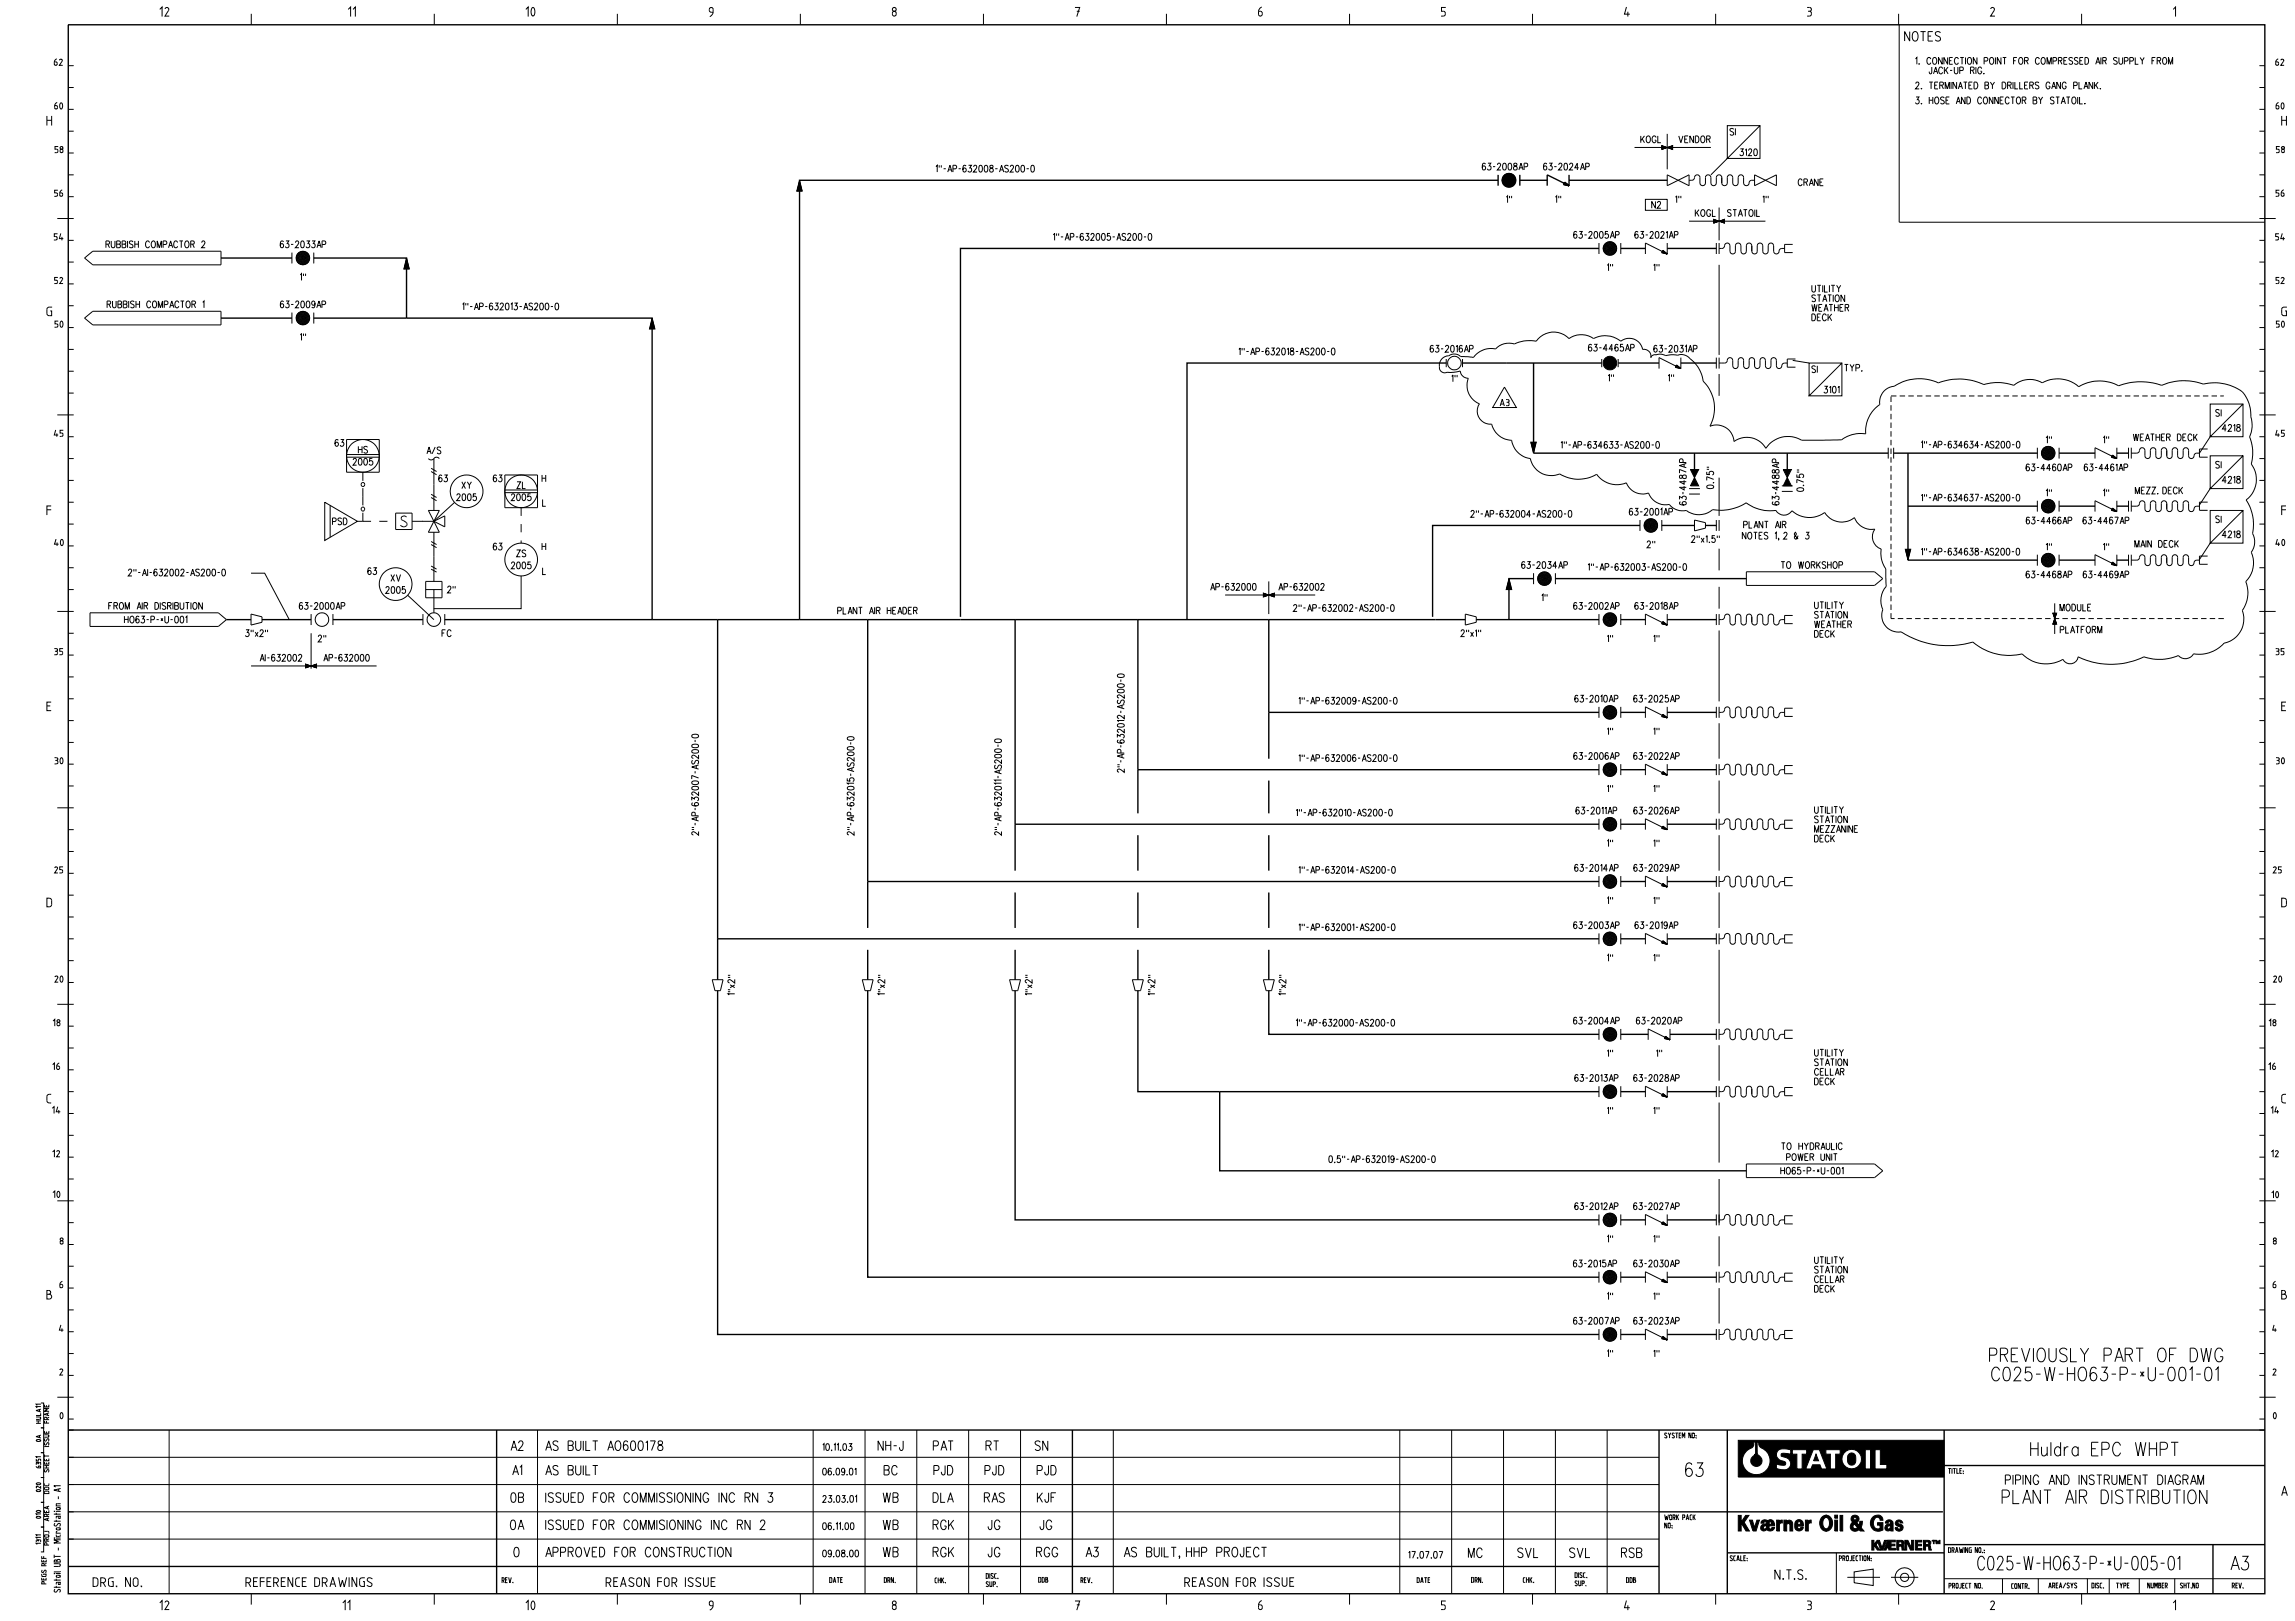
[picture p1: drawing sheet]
<svg xmlns="http://www.w3.org/2000/svg" width="841mm" height="594mm" viewBox="0 0 841 594" stroke-linecap="round" stroke-linejoin="round" font-family="sans-serif">
<defs><g id="words">
<g font-size="5">
<text x="729.9" y="506">C025-W-HO63-P-*U-001-01</text>
<text x="724.7" y="575.3">C025-W-HO63-P-*U-005-01</text>
</g>
<g font-size="2.5">
<text x="19.8" y="24.1">62</text>
<text x="833.8" y="24.1">62</text>
<text x="19.9" y="40.1">60</text>
<text x="833.9" y="40.1">60</text>
<text x="634" y="49.6">SI</text>
<text x="20" y="56.1">58</text>
<text x="637.6" y="57.1">3120</text>
<text x="834.1" y="56.1">58</text>
<text x="343" y="63.1">1&quot;-AP-632008-AS200-0</text>
<text x="543.2" y="62.3">63-2008AP</text>
<text x="565.6" y="62.3">63-2024AP</text>
<text x="19.9" y="72.1">56</text>
<text x="833.9" y="72.1">56</text>
<text x="19.7" y="88.1">54</text>
<text x="386" y="88.1">1&quot;-AP-632005-AS200-0</text>
<text x="576.7" y="87.3">63-2005AP</text>
<text x="599.1" y="87.3">63-2021AP</text>
<text x="833.8" y="88.1">54</text>
<text x="102.7" y="90.8">63-2033AP</text>
<text x="19.9" y="104.1">52</text>
<text x="833.9" y="104.1">52</text>
<text x="102.7" y="112.8">63-2009AP</text>
<text x="169.5" y="113.6">1&quot;-AP-632013-AS200-0</text>
<text x="20" y="120.1">50</text>
<text x="834" y="120.1">50</text>
<text x="454" y="130">1&quot;-AP-632018-AS200-0</text>
<text x="524.1" y="129">63-2016AP</text>
<text x="582.1" y="128.7">63-4465AP</text>
<text x="606" y="129">63-2031AP</text>
<text x="663.9" y="136.5">SI</text>
<text x="549.6" y="148.8">A3</text>
<text x="668.4" y="144">3101</text>
<text x="811.9" y="152.5">SI</text>
<text x="19.7" y="160">45</text>
<text x="814.4" y="158">4218</text>
<text x="833.8" y="160">45</text>
<text x="122.8" y="163.5">63</text>
<text x="131.3" y="166">HS</text>
<text x="572" y="164.3">1&quot;-AP-634633-AS200-0</text>
<text x="704" y="164.2">1&quot;-AP-634634-AS200-0</text>
<text x="129.4" y="170.4">2005</text>
<text x="742.5" y="172.5">63-4460AP</text>
<text x="763.8" y="172.5">63-4461AP</text>
<text x="811.9" y="171.5">SI</text>
<text x="160.8" y="176.5">63</text>
<text x="169.2" y="179">XY</text>
<text x="180.8" y="176.5">63</text>
<text x="189.4" y="179">ZL</text>
<text x="628" y="179" transform="rotate(-90 628 179)">0.75&quot;</text>
<text x="814.4" y="177">4218</text>
<text x="167.3" y="183.4">2005</text>
<text x="187.3" y="183.4">2005</text>
<text x="618" y="185" transform="rotate(-90 618 185)">63-4487AP</text>
<text x="652" y="185" transform="rotate(-90 652 185)">63-4488AP</text>
<text x="660.9" y="180" transform="rotate(-90 660.9 180)">0.75&quot;</text>
<text x="704" y="183.6">1&quot;-AP-634637-AS200-0</text>
<text x="539" y="189.5">2&quot;-AP-632004-AS200-0</text>
<text x="597.1" y="188.8">63-2001AP</text>
<text x="742.5" y="192">63-4466AP</text>
<text x="763.3" y="192">63-4467AP</text>
<text x="811.9" y="191.5">SI</text>
<text x="814.4" y="197">4218</text>
<text x="19.9" y="200">40</text>
<text x="180.8" y="201.5">63</text>
<text x="704" y="203.4">1&quot;-AP-634638-AS200-0</text>
<text x="833.9" y="200">40</text>
<text x="187.3" y="208.4">2005</text>
<text x="189.3" y="204">ZS</text>
<text x="557.6" y="208.3">63-2034AP</text>
<text x="582" y="209">1&quot;-AP-632003-AS200-0</text>
<text x="47" y="211">2&quot;-AI-632002-AS200-0</text>
<text x="134.8" y="210.5">63</text>
<text x="143.2" y="213">XV</text>
<text x="742.5" y="211.8">63-4468AP</text>
<text x="763.4" y="211.8">63-4469AP</text>
<text x="141.4" y="217.4">2005</text>
<text x="109.7" y="223.3">63-2000AP</text>
<text x="474" y="224">2&quot;-AP-632002-AS200-0</text>
<text x="576.7" y="223.3">63-2002AP</text>
<text x="599.1" y="223.3">63-2018AP</text>
<text x="45.6" y="228.3">HO63-P-*U-001</text>
<text x="19.9" y="240">35</text>
<text x="833.9" y="240">35</text>
<text x="577.1" y="257.3">63-2010AP</text>
<text x="598.7" y="257.3">63-2025AP</text>
<text x="476" y="258">1&quot;-AP-632009-AS200-0</text>
<text x="20" y="280">30</text>
<text x="476" y="279">1&quot;-AP-632006-AS200-0</text>
<text x="576.7" y="278.3">63-2006AP</text>
<text x="598.7" y="278.3">63-2022AP</text>
<text x="834" y="280">30</text>
<text x="412" y="283" transform="rotate(-90 412 283)">2&quot;-AP-632012-AS200-0</text>
<text x="475" y="299">1&quot;-AP-632010-AS200-0</text>
<text x="577.5" y="298.3">63-2011AP</text>
<text x="598.7" y="298.3">63-2026AP</text>
<text x="256" y="306" transform="rotate(-90 256 306)">2&quot;-AP-632007-AS200-0</text>
<text x="313" y="306" transform="rotate(-90 313 306)">2&quot;-AP-632015-AS200-0</text>
<text x="367" y="306" transform="rotate(-90 367 306)">2&quot;-AP-632011-AS200-0</text>
<text x="19.9" y="320">25</text>
<text x="476" y="320">1&quot;-AP-632014-AS200-0</text>
<text x="577" y="319.3">63-2014AP</text>
<text x="598.7" y="319.3">63-2029AP</text>
<text x="832.9" y="320">25</text>
<text x="476" y="341">1&quot;-AP-632001-AS200-0</text>
<text x="576.7" y="340.3">63-2003AP</text>
<text x="599.1" y="340.3">63-2019AP</text>
<text x="20" y="360">20</text>
<text x="833" y="360">20</text>
<text x="19.4" y="376">18</text>
<text x="475" y="376">1&quot;-AP-632000-AS200-0</text>
<text x="576.6" y="375.3">63-2004AP</text>
<text x="599.7" y="375.3">63-2020AP</text>
<text x="831.5" y="376">18</text>
<text x="19.3" y="392">16</text>
<text x="831.3" y="392">16</text>
<text x="577.1" y="396.3">63-2013AP</text>
<text x="598.7" y="396.3">63-2028AP</text>
<text x="19.1" y="408">14</text>
<text x="832.2" y="408">14</text>
<text x="19.3" y="424">12</text>
<text x="832.3" y="424">12</text>
<text x="487" y="426">0.5&quot;-AP-632019-AS200-0</text>
<text x="652.6" y="430.3">HO65-P-*U-001</text>
<text x="19.4" y="438.9">10</text>
<text x="577.1" y="443.3">63-2012AP</text>
<text x="598.6" y="443.3">63-2027AP</text>
<text x="832.4" y="439">10</text>
<text x="21.9" y="456">8</text>
<text x="832.9" y="456">8</text>
<text x="576.6" y="464.3">63-2015AP</text>
<text x="598.7" y="464.3">63-2030AP</text>
<text x="21.8" y="472">6</text>
<text x="832.8" y="472">6</text>
<text x="576.6" y="485.3">63-2007AP</text>
<text x="598.7" y="485.3">63-2023AP</text>
<text x="21.6" y="488">4</text>
<text x="832.7" y="488">4</text>
<text x="21.8" y="504">2</text>
<text x="832.8" y="504">2</text>
<text x="21.9" y="520">0</text>
<text x="832.9" y="520">0</text>
<text x="516.2" y="571">17.07.07</text>
<text x="22.2" y="583.5" transform="rotate(-90 22.2 583.5)">Statoil UBT - MicroStation - A1</text>
</g>
<g font-size="2">
<text x="610" y="527">SYSTEM NO:</text>
<text x="713.9" y="540">TITLE:</text>
<text x="610" y="557">WORK PACK</text>
<text x="610" y="560">NO:</text>
<text x="713.9" y="569">DRAWING NO.:</text>
<text x="634" y="572">SCALE:</text>
<text x="673.9" y="572">PROJECTION:</text>
<text x="183.9" y="580">REV.</text>
<text x="304" y="580">DATE</text>
<text x="324" y="580">DRN.</text>
<text x="342.6" y="580.1">CHK.</text>
<text x="361.3" y="578.5">DISC.</text>
<text x="361.3" y="581.5">SUP.</text>
<text x="380.5" y="579.9">DDB</text>
<text x="396" y="580">REV.</text>
<text x="519.2" y="580">DATE</text>
<text x="539.2" y="580">DRN.</text>
<text x="558.1" y="580">CHK.</text>
<text x="577.1" y="578.2">DISC.</text>
<text x="577.1" y="581.2">SUP.</text>
<text x="596" y="580">DDB</text>
<text x="750.7" y="582">AREA/SYS</text>
<text x="714.1" y="582.1">PROJECT NO.</text>
<text x="737.1" y="582.2">CONTR.</text>
<text x="766.5" y="582">DISC.</text>
<text x="775.5" y="582">TYPE</text>
<text x="786.9" y="582">NUMBER</text>
<text x="798.9" y="582">SHT.NO</text>
<text x="817.9" y="582">REV.</text>
</g>
<g font-size="1.8">
<text x="15" y="521.7" transform="rotate(-90 15 521.7)">HULA11</text>
<text x="18" y="521.6" transform="rotate(-90 18 521.6)">FRAME</text>
<text x="15" y="528.3" transform="rotate(-90 15 528.3)">0A</text>
<text x="18" y="530.2" transform="rotate(-90 18 530.2)">ISSUE</text>
<text x="15" y="538" transform="rotate(-90 15 538)">6351</text>
<text x="18" y="539.5" transform="rotate(-90 18 539.5)">SHEET</text>
<text x="15" y="546.7" transform="rotate(-90 15 546.7)">020</text>
<text x="18" y="547.4" transform="rotate(-90 18 547.4)">DOC</text>
<text x="15" y="556.5" transform="rotate(-90 15 556.5)">010</text>
<text x="18" y="557.4" transform="rotate(-90 18 557.4)">AREA</text>
<text x="15" y="566" transform="rotate(-90 15 566)">1311</text>
<text x="18" y="566.3" transform="rotate(-90 18 566.3)">PROJ</text>
<text x="17" y="580.5" transform="rotate(-90 17 580.5)">PEGS REF</text>
</g>
</g></defs>
<g fill="none" stroke="#000" stroke-width=".37">
<path d="M58.5 3.5l.9-.9v3.5M60.5 3.3l.2-.4 .6-.2 .4 .3 .1 .6-1.3 2.3h1.5M92.1 5.1v4M127.6 3.5l.9-.9v3.5M129.4 3.5l.8-.9v3.5M159.1 5.1v4M192.7 3.5l.8-.9v3.5M194.9 2.9a.69 .69 0 0 1 .9 .1 .69 .69 0 0 1 .2 .8 1.37 1.37 0 0 1-.9 2l-.5-1.2zM226.2 5.1v4M261.3 4.5l-1.2-.3-.2-.8 .4-.6h.6l.3 .3 .1 1.4-.5 1.1-.7 .5M293.3 5.1v4M327.3 4.3l.7-.1 .4 .4v.8l-.5 .5-.5-.1-.4-.4z"/>
<path d="M360.4 5.1v4M393.9 2.7h1.7l-1 3.4M394.6 4.1h1M427.4 5.1v4M462.4 2.6l-.7 .4-.5 1.1v1.4l.4 .4 .6-.1 .4-.5-.1-.7-.6-.5h-.7M494.5 5.1v4M529.8 2.7h-1.6v1.4l1.1 .1 .3 .5v.7l-.4 .5h-1.1M561.6 5.1v4M596 2.6l-.7 2.6h1.9M596.5 4.3v1.8M628.7 5.1v4M662.2 2.7h1l.5 .4v.7l-.6 .3"/>
<path d="M662.6 4.1h.5M663.1 4.1l.6 .3 .1 1-.5 .5h-1.1M695.7 5.1v4M696 9.1v72.3h133.9M699.8 11.6v3.4l-1.9-3.4v3.4M701 12a1.03 1.03 0 0 1 1.3-.3 1.03 1.03 0 0 1 .6 1.2v.8a1.09 1.09 0 0 1-1.1 1.4 1.09 1.09 0 0 1-1.1-1.4zM703.7 11.6h2M704.7 11.6v3.4M706.5 13.2h1.1M708.3 11.6h-1.8v3.4h1.8M711.1 12a.93 .93 0 0 0-1.2-.4 .93 .93 0 0 0-.6 1.1l1.5 .9a.97 .97 0 0 1-.2 1.4 .97 .97 0 0 1-1.4-.4M729.5 3.3l.2-.4 .5-.2 .5 .3 .1 .6-1.4 2.3h1.7"/>
<path d="M762.8 5.1v4M796.4 3.5l.8-.9v3.5M25 32.1h2M25 24.1h2M701.9 21.6l.5-.5v2.5M702.1 30.7v-.2a.58 .58 0 0 1 .8-.4 .58 .58 0 0 1 .2 .9l-1.2 1.6h1.4M702.1 35.5h1.1l-.6 1a.74 .74 0 0 1 .6 1.2 .74 .74 0 0 1-1.3-.1M703.2 23.3v.3zM704.1 37.8v.3zM704.1 32.3v.3zM707 35.5v2.6M707 36.7h1.3"/>
<path d="M707 30.1h1.3M707.5 21.7a.72 .72 0 0 0-.9-.6 .72 .72 0 0 0-.5 .9v.6a.72 .72 0 0 0 .5 1 .72 .72 0 0 0 .9-.6M707.6 30.1v2.5M707.9 24.6l-.2 2.3h-.6l-.1-.7M708.3 35.5v2.6M708.4 21.4l.3-.3a1.28 1.28 0 0 1 1.1 1.2 1.28 1.28 0 0 1-1.1 1.3l-.5-1zM708.5 27.1l.8-2.5 .8 2.5M708.8 26.2h1M709 31.2h.7M709.3 35.7l.2-.2a1.3 1.3 0 0 1 1 1.3 1.3 1.3 0 0 1-1 1.3 1.73 1.73 0 0 1-.2-2.4zM710.2 30.1h-1.2v2.5h1.2M710.8 31.2l1.2-.1 .1-.8-1.3-.2v2.5"/>
<path d="M711.5 31.2l.7 1.4M711.7 21.1v2.5l-1.3-2.5v2.5M711.9 25.2a.74 .74 0 0 0-.9-.6 .74 .74 0 0 0-.6 .9v.6a.75 .75 0 0 0 .6 1 .75 .75 0 0 0 .9-.6M712.5 35.9l-.5-.4-.9 .4 .1 .5 1.3 1a.71 .71 0 0 1-.6 .7 .71 .71 0 0 1-.8-.4M712.5 24.6v2.5M712.8 32.6v-2.5l.8 2.5 .7-2.5v2.5M713 25.6l.9 1.5M713.1 36.7h.8M713.7 21.1v2.5l-1.4-2.5v2.5M713.9 24.6l-1.4 1.6M714.3 22.2h.8M714.3 35.5h-1.2v2.6h1.2"/>
<path d="M714.6 25.8h.8M715 30.1v2.5M715.6 21.1h-1.3v2.5h1.3M716.2 24.6v1.8l.5 .7 .7-.4 .1-2.1M716.9 38.1l.7-2.6 .8 2.6M717 30.1v2.5l-1.4-2.5v2.5M717.1 37.2h1.1M717.6 21.7a.74 .74 0 0 0-.9-.6 .74 .74 0 0 0-.5 .9v.6a.74 .74 0 0 0 .5 .9 .74 .74 0 0 0 .9-.5M717.6 32.6l.8-2.5 .8 2.5M717.9 31.7h1M718.1 25.8h1.2v-1.1l-1.2-.1v2.5M718.3 21.1h1.3"/>
<path d="M719 21.1v2.5M719.5 30.1h1.4M720.1 35.5v2.6l-1.3-2.6v2.6M720.2 30.1v2.5M720.3 21.1v2.5M720.8 35.5a1.27 1.27 0 0 1 1.3 1.3 1.27 1.27 0 0 1-1.3 1.3zM721.1 21.4l.4-.3a1.29 1.29 0 0 1 1 1.2 1.29 1.29 0 0 1-1 1.3l-.6-1zM721.5 31.2h.8M722.1 25.8l1.1-.2 .1-.8-1.2-.2v2.5M722.8 25.8l.6 1.3M722.8 30.1h-1.3v2.5h1.3M723.4 30.1a1.34 1.34 0 0 1 1.3 .8 1.34 1.34 0 0 1-.3 1.5l-1 .2z"/>
<path d="M724.1 24.6v2.5M724.5 21.1v2.5l-1.4-2.5v2.5M726.1 36.1a.75 .75 0 0 0-.9-.5 .75 .75 0 0 0-.5 .9v.6a.75 .75 0 0 0 .5 1 .75 .75 0 0 0 .9-.6M726.2 25.2a.74 .74 0 0 0-.9-.6 .74 .74 0 0 0-.6 .9v.6a.76 .76 0 0 0 .8 1 .76 .76 0 0 0 .7-1h-.5M727 26.8v.3zM727.1 22.4l1.1-.2 .2-.3-.2-.7-1.1-.1v2.5M727.2 35.7l.2-.2a1.32 1.32 0 0 1 .9 1.3 1.32 1.32 0 0 1-.9 1.3 1.63 1.63 0 0 1-.2-2.4zM727.4 31.2l1.1 .1 .2 .8-.5 .5h-.8v-2.5l1.1 .1 .2 .6-.5 .4M729.4 30.1l.7 1.1v1.4M729.4 21.2l.3-.1a1.29 1.29 0 0 1 .9 1.2 1.29 1.29 0 0 1-.9 1.3 1.62 1.62 0 0 1-.3-2.4zM730.3 35.5v2.6l-1.3-2.6v2.6M730.9 30.1l-.8 1.1"/>
<path d="M731.2 21.1v2.5M732.3 35.5v2.6l-1.3-2.6v2.6M732.9 36.7h.8M733.3 21.1v2.5l-1.4-2.5v2.5M733.7 30.1a1.33 1.33 0 0 1 1.4 .8 1.33 1.33 0 0 1-.4 1.5l-1 .2zM733.9 21.1h1.3M734.2 35.5h-1.3v2.6h1.3M734.6 21.1v2.5M735.7 31.2l1.1-.1 .1-.8-1.2-.2v2.5M736.3 36.1a.75 .75 0 0 0-1-.5 .75 .75 0 0 0-.5 .9v.6a.75 .75 0 0 0 .5 1 .75 .75 0 0 0 1-.6M736.3 31.2l.7 1.4M736.9 35.5h1.4"/>
<path d="M737.6 35.5v2.6M737.7 30.1v2.5M737.9 22.2h.7M738.3 30.1v2.5h1.2M739.1 21.1h-1.2v2.5M739.3 35.7l.2-.2a1.32 1.32 0 0 1 .9 1.3 1.32 1.32 0 0 1-.9 1.3 1.68 1.68 0 0 1-.2-2.4zM740.1 21.2l.2-.1a1.29 1.29 0 0 1 1 1.2 1.29 1.29 0 0 1-1 1.3 1.62 1.62 0 0 1-.2-2.4zM740.1 30.1v2.5h1.2M741 36.7l1.2-.1v-.9l-1.2-.2v2.6M741.7 36.7l.7 1.4M741.9 22.2l1.2-.1v-.9l-1.2-.1v2.5M741.9 31.2h.8"/>
<path d="M742.6 22.2l.6 1.4M743.2 30.1h-1.3v2.5h1.3M743.8 31.2l1.1-.1 .3-.3-.3-.6-1.1-.1v2.5M744.5 31.2l.7 1.4M745 36.7l1.3 .3v.8l-.4 .3h-.9v-2.6l1.3 .3v.7l-.4 .2M747 35.5l.8 1.2v1.4M747.1 30.4l-.5-.3a.6 .6 0 0 0-.8 .6l1 .6a.71 .71 0 0 1 .1 1.2 .71 .71 0 0 1-1.1-.3M747.3 21.7a.74 .74 0 0 0-.9-.6 .74 .74 0 0 0-.5 .9v.6a.74 .74 0 0 0 .5 .9 .74 .74 0 0 0 .9-.5M748.2 21.4l.3-.3a1.29 1.29 0 0 1 1 1.2 1.29 1.29 0 0 1-1 1.3l-.6-1zM748.5 35.5l-.7 1.2M750.1 23.6v-2.5l.8 2.5 .8-2.5v2.5M751.2 30.7a.74 .74 0 0 0-.9-.6 .74 .74 0 0 0-.5 .9v.6a.76 .76 0 0 0 .7 1 .76 .76 0 0 0 .7-1h-.5"/>
<path d="M751.8 32.6l.8-2.5 .8 2.5M752.1 31.7h1M752.3 22.4l1.1-.2 .3-.3-.3-.7-1.1-.1v2.5M752.7 35.9l-.5-.4-.8 .4 .1 .6 1.1 .6a.61 .61 0 0 1-.4 1l-.8-.4M753.4 35.5h1.3M754 35.5v2.6M754.3 22.2l1.1-.1v-.9l-1.1-.1v2.5M755 22.2l.6 1.4M755.1 30.1v2.5l-1.4-2.5v2.5M755.3 38.1l.8-2.6 .8 2.6M755.6 37.2h1M756.3 22.2h.7"/>
<path d="M757.1 30.7a.74 .74 0 0 0-.9-.6 .74 .74 0 0 0-.5 .9v.6a.76 .76 0 0 0 .7 1 .76 .76 0 0 0 .7-1h-.4M757.2 35.5h1.4M757.5 21.1h-1.2v2.5h1.2M757.9 35.5v2.6M759.5 21.4l-.5-.3-.9 .3 .2 .5 1.2 .9v.4l-.5 .4-.9-.4M759.6 35.7l.2-.2a1.32 1.32 0 0 1 1 1.3 1.32 1.32 0 0 1-1 1.3 1.68 1.68 0 0 1-.2-2.4zM759.9 31.3l1.2-.2-.1-.9-1.1-.1v2.5M761.4 35.5v2.6M761.5 21.4l-.5-.3-.9 .3 .1 .5 1.3 .9v.4l-.5 .4-.9-.4M761.8 30.1v2.5h1.2M762 35.5v2.6h1.2M762.1 22.2h.8"/>
<path d="M763.4 21.1h-1.3v2.5h1.3M763.7 32.6l.7-2.5 .8 2.5M763.9 31.7h1M764 37.8v.3zM764 21.1a1.25 1.25 0 0 1 1.4 1.2 1.25 1.25 0 0 1-1.4 1.3zM766.9 30.1v2.5l-1.4-2.5v2.5M767.5 30.1v2.5M768 23.6l.8-2.5 .7 2.5M768 31.1l.9 1.5M768.2 22.8h1.1M768.9 30.1l-1.4 1.6M769.7 32.3v.3z"/>
<path d="M769.9 21.1v2.5M770.6 22.2l1.1-.1v-.9l-1.1-.1v2.5M771.2 22.2l.7 1.4M775.8 21.4l-.4-.3-.9 .3 .1 .5 1.2 .9v.4l-.4 .4-.9-.4M776.5 21.1v1.7l.6 .8 .6-.4 .1-2.1M778.5 22.4l1.1-.2 .1-.9-1.2-.2v2.5M780.5 22.4l1.1-.2 .2-.3-.2-.7-1.1-.1v2.5M782.4 21.1v2.5h1.2M784.2 21.1l.8 1.1v1.4M785.7 21.1l-.7 1.1M788.6 22.2h.7M789.8 21.1h-1.2v2.5"/>
<path d="M790.5 22.2l1.1-.1v-.9l-1.1-.1v2.5M791.2 22.2l.6 1.4M792.6 21.4l.4-.3a1.28 1.28 0 0 1 1 1.2 1.28 1.28 0 0 1-1 1.3l-.5-1zM794.6 23.6v-2.5l.8 2.5 .8-2.5v2.5M828 32.1h1.9M828 24.1h1.9M17.2 42.5v3.5M17.2 44.1h1.7M18.9 42.5v3.5M25 56.1h2M25 48.1h2M25 40.1h2"/>
<path d="M599 54h28M601.3 49.8v2.5M601.8 50.9l.8 1.4M602.6 49.8l-1.3 1.7M603.4 50.1l.4-.3a1.29 1.29 0 0 1 1 1.3 1.29 1.29 0 0 1-1 1.2l-.6-.9zM606.8 50.4a.74 .74 0 0 0-.8-.6 .74 .74 0 0 0-.6 .9v.7a.75 .75 0 0 0 .7 .9 .75 .75 0 0 0 .7-.9h-.4M607.5 49.8v2.5h1.1M609 53.4l2 .6-2 .8zM609 53.4h.1M609 54.5l1.2-.7-1.2 .8M609 54.3l.9-.6-.9 .7M609 53.6l.3-.2-.3 .3"/>
<path d="M609.1 54.7l1.2-.9-1.3 1M609.3 53.5l-.3 .3M609.4 54.6l1-.7-1.1 .7M609.4 53.5l-.4 .4 .5-.4M609.7 54.5l.8-.6-.9 .6M609.7 53.6l-.7 .6 .7-.6-.7 .4M609.8 53.7l-.8 .6M610 53.7l-1 .7M610.2 53.8l-1.2 .9 1.2-.9M610.2 54.3l.5-.3-.6 .3M610.6 53.9l-.8 .6M610.6 54l-.6 .4"/>
<path d="M610.8 54l-.4 .3M610.8 54.1l-.1 .1M610.8 54l-.3 .2M611 54l1.9-.6v1.4zM611 49v13M611 54l.1 .1M611 54l.3 .2M611.1 54l.3 .2M611.1 54l.4 .3M611.3 54l.6 .4M611.3 53.9l.8 .6M611.4 53.9l.8 .6"/>
<path d="M611.4 53.9l1 .6M611.5 53.9l1 .7M611.6 53.8l1.3 1M611.7 54.3l-.5-.3 .6 .3M611.7 53.8l1.2 .9-1.2-.9M611.9 53.7l1 .8-1.1-.7 1.1 .8M612.1 53.7l.8 .6M612.2 53.6l.7 .6-.7-.6 .7 .4M612.6 53.5l.3 .4-.5-.4M612.6 54.6l-1.1-.7 1.3 .8M612.6 53.4l.3 .3M612.7 53.4l.2 .2"/>
<path d="M612.8 53.4h.1M612.9 53.4h.1M615.2 49.8l.7 2.5 .8-2.5M617.3 51h.8M618.6 49.8h-1.3v2.5h1.3M620.6 49.8v2.5l-1.3-2.5v2.5M621.2 49.8a1.25 1.25 0 0 1 1.4 1.3 1.25 1.25 0 0 1-1.4 1.2zM623.4 50.1l.4-.3a1.28 1.28 0 0 1 1 1.3 1.28 1.28 0 0 1-1 1.2l-.6-.9zM625.4 51l1.1-.1v-1l-1.1-.1v2.5M626.1 51l.6 1.3M644.9 46l-11.9 12.1h11.9v-12.1h-11.9v12.1l-6 6M828 56.1h1.9"/>
<path d="M828 48.1h1.9M828 40.1h1.9M836.1 44.1h1.8M836.1 42.5v3.5M837.9 42.5v3.5M25 72.1h2M25 64.1h2M292 70h.1M292 69.9l.2 .1M292.1 69.7l.3 .3M292.1 69.8l.2 .2M292.1 69.6l.5 .4"/>
<path d="M292.1 69.3l.8 .7M292.1 69.4l.6 .6M292.2 69.2l.8 .8M292.2 69l1.1 1M292.2 69.1l1 .9M292.3 68.9l1.2 1.1M292.3 68.6l1.4 1.4M292.3 68.8l1.3 1.2M292.4 68.6l1.5 1.4M292.4 68.3l1.5 1.5M292.4 68.4l1.6 1.6M292.4 68.2l1.5 1.5"/>
<path d="M292.5 68l1.3 1.3M292.5 68.1l1.3 1.3M292.5 67.9l1.3 1.2M292.6 67.6l1 1.1M292.6 67.8l1.1 1.1M292.6 67.5l1 1M292.7 67.3l.8 .8M292.7 67.4l.8 .9M292.7 67.2l.8 .7M292.7 67l.7 .6M292.7 67.1l.7 .7M292.8 66.9l.5 .5"/>
<path d="M292.8 66.6l.4 .4M292.8 66.7l.4 .5M292.9 66.5l.3 .3M292.9 66.3l.2 .1M292.9 66.4l.2 .2M292.9 66.2h.1M293 66.1l1 3.9h-2zM552 72.2l.4-.4v2.5M553.2 71.8v.8M553.9 71.8v.8M570 72.2l.4-.4v2.5M571.2 71.8v.8"/>
<path d="M571.9 71.8v.8M603 73h8v4.1h-8zM606.6 73.8v2.5l-1.3-2.5v2.5M607.4 74.4l.2-.5 .5-.1 .4 .7-1.2 1.8h1.3M611 64.1v4l8-4v4zM614 72.2l.4-.4v2.5M615.2 71.8v.8M615.9 71.8v.8M619 66.1h1a1.19 1.19 0 0 0 1-1.4 1 1 0 0 1 1.1-.6 1 1 0 0 1 .8 .9v2.1a1.02 1.02 0 0 0 1.1 1 1.02 1.02 0 0 0 1-1v-2.1a1 1 0 0 1 1-.9 1 1 0 0 1 1 .9v2.1a1 1 0 0 0 1 1 1 1 0 0 0 .9-1v-2.1a1 1 0 0 1 1-.9 1 1 0 0 1 1 .9v2.1a1.02 1.02 0 0 0 1.1 1 1.02 1.02 0 0 0 1-1v-2.1a1 1 0 0 1 1-.9 1 1 0 0 1 1 .9v2.1a1 1 0 0 0 1 1 1 1 0 0 0 .9-1v-2.1a1 1 0 0 1 1-.9 1 1 0 0 1 1 .9v2.1a1.06 1.06 0 0 0 1.3 .9 1.06 1.06 0 0 0 .8-1.3l.8-.6h1.2M621.2 76.8v2.5M621.7 77.9l.9 1.4M622.6 76.8l-1.4 1.7"/>
<path d="M623.4 77.2l.4-.4a1.29 1.29 0 0 1 1 1.3 1.29 1.29 0 0 1-1 1.2l-.6-.9zM626.8 77.4a.72 .72 0 0 0-.9-.6 .72 .72 0 0 0-.5 .9v.7a.73 .73 0 0 0 .7 .9 .73 .73 0 0 0 .7-.9h-.4M627.5 76.8v2.5h1.1M630 76.1v12M634.4 77.2l-.5-.4-.8 .4 .1 .5 1.1 .7a.58 .58 0 0 1-.4 .9l-.8-.4M635 76.8h1.4M635.7 76.8v2.5M637 79.3l.8-2.5 .8 2.5M637.2 78.5h1.1M638.9 76.8h1.3M639.6 76.8v2.5M641.3 76.9l.2-.1a1.29 1.29 0 0 1 .9 1.3 1.29 1.29 0 0 1-.9 1.2 1.62 1.62 0 0 1-.2-2.4z"/>
<path d="M643 64.1l8 4v-4l-8 4zM643 76.8v2.5M643.7 76.8v2.5h1.2M646 72.2l.4-.4v2.5M647.2 71.8v.8M648 71.8v.8M660.4 66.1a.74 .74 0 0 0-.9-.5 .74 .74 0 0 0-.5 .9v.6a.74 .74 0 0 0 .5 .9 .74 .74 0 0 0 .9-.5M661 66.7l1.2-.1v-.9l-1.2-.1v2.5M661.7 66.7l.6 1.4M663 68.1l.8-2.5 .7 2.5M663.3 67.2h1M666.2 65.6v2.5l-1.3-2.5v2.5"/>
<path d="M666.9 66.7h.7M668.1 65.6h-1.2v2.5h1.2M828 72.1h1.9M828 64.1h1.9M21 80.1h6M25 96h2M25 88.1h2M31 94.6l3-2.5h47v4.9h-47zM38.8 89.5l1.2-.1v-1l-1.2-.1v2.5M39.5 89.5l.6 1.3M40.8 88.3v1.8l.6 .7 .6-.4 .1-2.1M42.8 89.5l1.2 .2v.9l-.4 .2h-.8v-2.5l1.2 .2v.8l-.4 .2"/>
<path d="M44.7 89.5l1.3 .2v.9l-.4 .2h-.9v-2.5l1.3 .2v.8l-.4 .2M46.7 88.3v2.5M48.7 88.7l-.4-.4-.9 .4 .2 .6 1 .6v.8l-.7 .1-.5-.4M49.4 88.3v2.5M49.4 89.5h1.3M50.7 88.3v2.5M54.8 88.9a.75 .75 0 0 0-.9-.6 .75 .75 0 0 0-.6 1v.6a.74 .74 0 0 0 .6 .9 .74 .74 0 0 0 .9-.6M55.8 88.4l.2-.1a1.29 1.29 0 0 1 1 1.2 1.29 1.29 0 0 1-1 1.3 1.58 1.58 0 0 1-.2-2.4zM57.6 90.8v-2.5l.8 2.5 .7-2.5v2.5M59.8 89.6l1.2-.2-.1-1-1.1-.1v2.5M61.8 90.8l.7-2.5 .8 2.5M62 90h1"/>
<path d="M65.1 88.9a.73 .73 0 0 0-.9-.6 .73 .73 0 0 0-.5 1v.6a.72 .72 0 0 0 .5 .9 .72 .72 0 0 0 .9-.6M65.7 88.3h1.4M66.4 88.3v2.5M68.1 88.4l.2-.1a1.28 1.28 0 0 1 1 1.2 1.28 1.28 0 0 1-1 1.3 1.58 1.58 0 0 1-.2-2.4zM69.9 89.5l1.1-.1v-1l-1.1-.1v2.5M70.6 89.5l.6 1.3M74 88.9l.3-.6h.4l.4 .5-.3 .8-.9 1.2h1.3M107 92.6v3.9M115 92.6v3.9M148 98.5v.1M148 98.3l.3 .3M148 98.4l.2 .2"/>
<path d="M148.1 98.2l.4 .4M148.1 97.9l.7 .7M148.1 98.1l.5 .5M148.2 97.9l.7 .7M148.2 97.6l1 1M148.2 97.7l.8 .9M148.3 97.5l1 1.1M148.3 97.3l1.3 1.3M148.3 97.4l1.1 1.2M148.3 97.2l1.4 1.4M148.4 96.9l1.6 1.6M148.4 97l1.5 1.6"/>
<path d="M148.4 96.8l1.5 1.5M148.5 96.6l1.3 1.3M148.5 96.7l1.4 1.4M148.5 96.5l1.3 1.3M148.5 96.2l1.2 1.2M148.5 96.4l1.2 1.2M148.6 96.1l1 1.1M148.6 95.9l1 .9M148.6 96l1 1M148.7 95.6l.7 .6M148.8 95.4l.6 .7M148.8 95.2l.5 .5"/>
<path d="M148.8 95.4l.5 .5M148.8 95.1l.4 .4M148.9 94.9l.2 .2M148.9 95l.3 .3M148.9 94.8l.2 .1M149 94.6l1 4h-2zM149 94.7l.1 .1M149.5 96.5l-.8-.8 .8 .9M585.9 89v4.1M589 97.3l.4-.5v2.5M590.2 96.8v.8M590.9 96.8v.8"/>
<path d="M593.9 89v4.1M603 93.1v-4.1l8 4.1M606 97.3l.4-.5v2.5M607.2 96.8v.8M607.9 96.8v.8M609.3 92l1.7 1.1-2-.7zM609.3 91.9l1.7 1.2-2-.7zM609.3 91.8l1.7 1.3-2-.6zM609.4 91.7l1.6 1.4-2.1-.5zM611 89v4.1M619 81h27.9M628 80.4l2 .6-2 .8z"/>
<path d="M628 80.4h.1M628 80.8l.4-.3-.4 .3M628 80.4v.1M628.2 80.5l-.2 .1M628.3 80.5l-.3 .2M628.5 80.5l-.5 .4M628.5 81.6l1-.7-1.1 .7M628.5 80.5l-.5 .5 .6-.4M628.6 80.6l-.6 .4M628.8 81.5l.8-.6-.9 .6M628.9 80.7l-.9 .5M628.9 89v4.1"/>
<path d="M629 80.7l-1 .7M629.1 80.8l-1.1 .8M629.2 80.8l-1.2 .8M629.3 80.8l-1.3 1M629.3 80.8l-1.2 .9M629.4 81.3l.4-.3-.6 .3M629.4 80.9l-1.1 .7M629.6 80.9l-.7 .5M629.7 81.2l.2-.2-.4 .2M629.7 81l-.6 .3M629.9 81l-.1 .1M630 81l2-.6v1.4z"/>
<path d="M630 91h.9a1.18 1.18 0 0 0 1.1-1.3 .98 .98 0 0 1 1.2-.6 .98 .98 0 0 1 .7 1v2a1 1 0 0 0 1 1 1 1 0 0 0 1-1v-2a1.02 1.02 0 0 1 1-1.1 1.02 1.02 0 0 1 1.1 1.1v2a1 1 0 0 0 1 1 1 1 0 0 0 1-1v-2a1 1 0 0 1 .9-1.1 1 1 0 0 1 1 1.1v2a1 1 0 0 0 1 1 1 1 0 0 0 1-1v-2a1.02 1.02 0 0 1 1-1.1 1.02 1.02 0 0 1 1.1 1.1v2a1 1 0 0 0 1 1 1 1 0 0 0 1-1v-2a1 1 0 0 1 .9-1.1 1 1 0 0 1 1 1.1v2a1.06 1.06 0 0 0 1.3 .9 1.06 1.06 0 0 0 .8-1.3l.6-.6 1.4-.1M630 89v4.1M630 97v33.1M630 81l.1 .1M630 81l.2 .2M630.3 80.9l.6 .5M630.3 80.9l.8 .6M630.4 81.2l-.3-.2 .4 .3M630.4 80.9l.8 .6M630.4 80.9l1 .7M630.6 80.8l1.4 1M630.6 81.3l-.4-.3 .6 .3"/>
<path d="M630.6 80.8l1.4 .8M630.8 80.8l1.2 .8M631.1 80.6l.9 .7-1-.6M631.2 80.6l.8 .6M631.5 81.6l-1-.7 1.2 .7M631.6 80.5l.4 .3-.3-.3h.3M631.9 80.4h-.1M632 81.4l-1.1-.7 1.1 .8M632 80.8l-.7-.2 .7 .4M632 80.4h.1M656.9 89.6h-2.9v3h2.9M828 80.1h5.9"/>
<path d="M828 96h1.9M828 88.1h1.9M19.1 112.5h-1.2l-.7 .6v1.9l.5 .6 1.2 .1v-1.8h-.5M25 112h2M25 104h2M31 116.6l3-2.5h47v5h-47zM39.2 111.5l1.2-.1v-1l-1.2-.1v2.5M39.9 111.5l.7 1.3M41.2 110.3v1.8l.6 .7 .7-.3v-2.2M43.2 111.5l1.2 .2v.9l-.3 .2h-.9v-2.5l1.2 .1 .1 .6-.4 .5M45.2 111.5l1.2 .1 .1 .7-.4 .5h-.9v-2.5l1.2 .1 .1 .6-.4 .5M47.2 110.3v2.5"/>
<path d="M49.1 110.6l-.4-.3-.9 .3 .1 .5 1.2 1v.4l-.4 .3-.9-.3M49.8 110.3v2.5M49.8 111.5h1.3M51.1 110.3v2.5M55.2 110.9a.74 .74 0 0 0-.9-.6 .74 .74 0 0 0-.5 .9v.7a.74 .74 0 0 0 .5 .9 .74 .74 0 0 0 .9-.6M56 110.6l.4-.3a1.28 1.28 0 0 1 1 1.2 1.28 1.28 0 0 1-1 1.3l-.5-.9zM58 112.8v-2.5l.8 2.5 .8-2.5v2.5M60.2 111.6l1.1-.1 .2-.9-1.3-.3v2.5M62.2 112.8l.7-2.5 .9 2.5M62.4 112h1.1M65.5 110.9a.74 .74 0 0 0-.9-.6 .74 .74 0 0 0-.5 .9v.7a.74 .74 0 0 0 .5 .9 .74 .74 0 0 0 .9-.6M66.2 110.3h1.3"/>
<path d="M66.8 110.3v2.5M68.3 110.6l.4-.3a1.28 1.28 0 0 1 1 1.2 1.28 1.28 0 0 1-1 1.3l-.5-.9zM70.3 111.5l1.2-.1 .2-.4-.2-.6-1.2-.1v2.5M71 111.5l.7 1.3M74.3 110.8l.5-.5v2.5M107 114.5v4.1M110 100.7l.5-.4v2.5M111.2 100.3v.8M112 100.3v.8M115 114.5v4.1M238.1 120l.6 .5M238.2 119.8l.7 .7"/>
<path d="M238.2 119.6l.9 .9M238.2 119.7l.8 .8M238.3 119.5l1 1M238.3 119.3l1.3 1.2M238.3 119.4l1.1 1.1M238.3 119.1l1.4 1.4M238.4 118.9l1.6 1.6M238.4 119l1.5 1.5M238.4 118.8l1.5 1.5M238.5 118.5l1.3 1.2M238.5 118.3l1.2 1.1M238.5 118.3l1.2 1.3"/>
<path d="M238.6 118.1l1 1.1M238.6 117.9l1 .9M238.6 118l1 1M238.7 117.8l.8 .8M238.7 117.6l.7 .7M238.7 117.7l.7 .7M238.8 117.5l.6 .5M238.8 117.2l.5 .5M238.8 117.3l.5 .6M238.8 117.1l.4 .4M238.9 116.9l.2 .2M238.9 117l.3 .3"/>
<path d="M238.9 116.8l.2 .1M239 116.6l1 3.9h-2zM239 116.6v.1M239.8 120l-1.3-1.4 1.4 1.5M664 104.5v1.9l.5 .6 .7-.3 .1-2.2M664 111.6l.4 2.5 .5-2.5 .5 2.5 .5-2.5M664 115a1.37 1.37 0 0 1 1.3 .9 1.37 1.37 0 0 1-.4 1.6h-.9zM665.3 108.4l-.5-.3-.8 .3v.5l1.3 .9v.4l-.5 .4-.8-.4M665.9 104.5h1.4M665.9 108.1h1.4M665.9 116.2h.8M666.5 112.7h.8"/>
<path d="M666.6 104.5v2.5M666.6 108.1v2.5M667.2 115h-1.3v2.5h1.3M667.7 111.6h-1.2v2.5h1.2M667.9 110.6l.8-2.5 .8 2.5M667.9 104.5v2.5M668.2 109.7h1M668.4 114.1l.8-2.5 .7 2.5M668.6 104.5v2.5h1.1M668.7 113.2h1M669.2 115.6a.75 .75 0 0 0-.9-.5 .75 .75 0 0 0-.5 .9v.6a.74 .74 0 0 0 .6 .9 .74 .74 0 0 0 .8-.6M669.8 108.1h1.4"/>
<path d="M669.9 115v2.5M670.3 111.6h1.3M670.4 104.5v2.5M670.4 116.1l.8 1.4M670.5 108.1v2.5M670.9 111.6v2.5M671 104.5h1.4M671.2 115l-1.3 1.7M671.7 104.5v2.5M671.8 108.1v2.5M672.3 112.7h1.3M672.3 111.6v2.5"/>
<path d="M672.6 108.4l.4-.3a1.28 1.28 0 0 1 1 1.2 1.28 1.28 0 0 1-1 1.3l-.5-1zM673 104.5l.8 1.2v1.3M673.6 111.6v2.5M674.2 112.7h.8M674.5 104.5l-.7 1.2M675.5 111.6h-1.3v2.5h1.3M676 108.1v2.5l-1.4-2.5v2.5M676.1 112.7l1.2-.1v-.9l-1.2-.1v2.5M676.8 112.7l.7 1.4M828 112h1.9M828 104h1.9M838 112.5h-1.2l-.6 .6-.1 1.9 .5 .6 1.3 .1v-1.8h-.5"/>
<path d="M25 136h2M25 128h2M25 120h2M110 122.7l.5-.5v2.5M111.2 122.2v.9M112 122.2v.9M238 120.5h.1M238 120.3l.3 .2M238 120.4l.2 .1M238.1 120.2l.4 .3M238.1 120.1l.5 .4M530 131.6v3"/>
<path d="M532 137.9l.4-.5v2.5M533.2 137.4v.8M534 137.4v.8M535.9 131.6v3M587 131.6v3M589.3 137.7l.5-.5v2.5M590.5 137.2v.9M591.3 137.2v.9M593 131.6v3M606.8 130a4.1 4.1 0 0 1 3.6 .3 8.8 8.8 0 0 1 4.4-.1 4.5 4.5 0 0 1 5.1 1.7 12.2 12.2 0 0 1 4.2 7.8 13.8 13.8 0 0 1 2.5 16.5 6.4 6.4 0 0 1 8.8 5.6 8 8 0 0 1 11.7 2.5 9.7 9.7 0 0 1 13.1-3l13-.1a3.1 3.1 0 0 0 3.1-.9 12.1 12.1 0 0 1 7.4-1.3 12 12 0 0 1 5.1-10.8 5.8 5.8 0 0 1 5.3-6.7 16.7 16.7 0 0 1 16.2-1.2 21 21 0 0 1 16.7 .6 17.9 17.9 0 0 1 11 .3 9.1 9.1 0 0 1 10.4-.9 11.7 11.7 0 0 1 13.3 1.4 14.9 14.9 0 0 1 14.7-.3 22.8 22.8 0 0 1 15.7-.2 20.6 20.6 0 0 1 15.3-.5 16.6 16.6 0 0 1 14.8 3.5 13.2 13.2 0 0 1 2.6 8.6 10 10 0 0 1-.4 7.3 15.4 15.4 0 0 1 .6 9.9 9.4 9.4 0 0 1-1.9 13.2 16.3 16.3 0 0 1 2.4 12.3 6.4 6.4 0 0 1-.5 6.9 9.8 9.8 0 0 1-2 10.7 11.2 11.2 0 0 1-1.3 10.6 9 9 0 0 1-6.7 12 12.4 12.4 0 0 1-11.2 3.9 3.4 3.4 0 0 1-5.6 .6 17.4 17.4 0 0 1-12.6 .5 27.7 27.7 0 0 1-24.1 0 2.96 2.96 0 0 1-2.4 2.5 2.96 2.96 0 0 1-3.2-1.6 12.3 12.3 0 0 1-14.9-2 20.7 20.7 0 0 1-18.1-4.3 31.8 31.8 0 0 1-26.3-3.8 6.1 6.1 0 0 1-6.7-8.1 7.9 7.9 0 0 1 1.3-8.5l-.2-4.8a3.2 3.2 0 0 0-.8-3.1l-.8-2.4v-3.4l-1.1-.5a4.8 4.8 0 0 1-1.3-6.8 6.8 6.8 0 0 1-7.5-4.2 7.3 7.3 0 0 1-10.8-1.9 9.5 9.5 0 0 1-12-.6 3.4 3.4 0 0 1-5.9-.2 15.1 15.1 0 0 1-10.9-2.7 17.6 17.6 0 0 1-12.3 2.5 7.7 7.7 0 0 1-9.7 .2 6.2 6.2 0 0 1-6.2-2.2 6.7 6.7 0 0 1-7.6-4.1 6.4 6.4 0 0 1-8.1-3.8 9.1 9.1 0 0 1-10.9-3.1 13.1 13.1 0 0 1-13.6-.1 7.8 7.8 0 0 1-10.7-5.7 8 8 0 0 1-6.9-6.6 7.8 7.8 0 0 1-7.3-6 4.8 4.8 0 0 1-4.6-2.3 4.8 4.8 0 0 1 .1-5.1 7.3 7.3 0 0 1-4-9.4 2.98 2.98 0 0 1-3-2.6l-2.4 .4h-2.4a1.96 1.96 0 0 1-2.8-2 3.5 3.5 0 0 1 3.4-4 3.4 3.4 0 0 1 4.4 .3l4.6 .3a8.1 8.1 0 0 1 8.1-3.1 6.7 6.7 0 0 1 6.9-1.9 12.6 12.6 0 0 1 8-1 7.8 7.8 0 0 1 12.1-.9 7.8 7.8 0 0 1 8.9 0 9.3 9.3 0 0 1 10 .9 5 5 0 0 1 8 3 2.55 2.55 0 0 1 3 3 1.6 1.6 0 0 1 2-.9M607.9 135.1v-4.1l8 4.1M611.3 137.7l.5-.5v2.5"/>
<path d="M612.5 137.2v.9M613.3 137.2v.9M614.1 134.3l1.8 .8M614.3 134l1.6 1.1M614.3 133.9l1.6 1.2-1.9-.7zM614.3 133.8l-.3 .7 1.9 .6M614.4 133.7l-.5 .9 2 .5M614.4 133.7l1.5 1.4M615.9 131v4.1M628.9 131v4.1M630 133h2a1.12 1.12 0 0 0 1-1.3 1.01 1.01 0 0 1 1.1-.6 1.01 1.01 0 0 1 .9 1v1.9a1 1 0 0 0 1 1.1 1 1 0 0 0 .9-1.1v-1.9a1 1 0 0 1 1-1.1 1 1 0 0 1 1 1.1v1.9a1.02 1.02 0 0 0 1.1 1.1 1.02 1.02 0 0 0 1-1.1v-1.9a1 1 0 0 1 1-1.1 1 1 0 0 1 1 1.1v1.9a1 1 0 0 0 1 1.1 1 1 0 0 0 .9-1.1v-1.9a1 1 0 0 1 1-1.1 1 1 0 0 1 1 1.1v1.9a1.02 1.02 0 0 0 1.1 1.1 1.02 1.02 0 0 0 1-1.1v-1.9a1 1 0 0 1 1-1.1 1 1 0 0 1 1 1.1v1.9a1.06 1.06 0 0 0 1.2 1 1.06 1.06 0 0 0 .8-1.3l.6-.6 1.3-.1M630 131v4.1"/>
<path d="M630 137.1v8M656.9 132.1l6 .9M657.9 131.6h-3v3h3M675 133l-12.1 12.1h12.1v-12.1h-12.1v12.1M675.9 133.5h1.4M676.6 133.5v2.5M677.9 133.5l.8 1.2v1.3M679.4 133.5l-.7 1.2M680.1 134.9l1.2-.2v-1l-1.2-.2v2.5M682.2 135.9h.2zM828 136h1.9M828 128h1.9"/>
<path d="M828 120h1.9M21 152h6M25 144h2M551.3 141.8l4.4 7.5h-8.7zM751 159.9v.9M751.8 159.9v.9M771.9 159.9v.9M772.7 159.9v.9M781.8 159l.4 2.5 .5-2.5 .5 2.5 .5-2.5M785.5 159h-1.2v2.5h1.2M788.1 159h1.3M788.8 159v2.5"/>
<path d="M790.1 159v2.5M791.4 159v2.5M793.3 159h-1.2v2.5h1.2M797.9 159a1.26 1.26 0 0 1 1.4 1.3 1.26 1.26 0 0 1-1.4 1.2zM801.1 159h-1.2v2.5h1.2M803.2 159.6a.75 .75 0 0 0-.9-.6 .75 .75 0 0 0-.5 1v.6a.74 .74 0 0 0 .5 .9 .74 .74 0 0 0 .9-.6M803.9 159v2.5M805.2 159l-1.3 1.7M821.9 148.1l-12 11.9h12v-11.9h-12v11.9l-3.9 6.1h-1a1.19 1.19 0 0 0-1.1 1.3 1 1 0 0 1-1.1 .6 1 1 0 0 1-.8-1v-2a1 1 0 0 0-1-.9 1 1 0 0 0-1 .9v2a1.02 1.02 0 0 1-1 1 1.02 1.02 0 0 1-1-1v-2a1 1 0 0 0-1-.9 1 1 0 0 0-1 .9v2a1 1 0 0 1-1 1 1 1 0 0 1-1-1v-2a1 1 0 0 0-1-.9 1 1 0 0 0-1 .9v2a1.02 1.02 0 0 1-1 1 1.02 1.02 0 0 1-1-1v-2a1 1 0 0 0-1-.9 1 1 0 0 0-1 .9v2a1 1 0 0 1-1 1 1 1 0 0 1-1-1v-2a1.06 1.06 0 0 0-1.2-.9 1.06 1.06 0 0 0-.9 1.3l-.7 .6-2.2 .1M828 152h5.9M828 144h1.9M25 176h2"/>
<path d="M25 168h2M25 160h2M127 161.1h12v11.9h-12zM127 167.5h12M127 166.6h12M132.5 177l.5-.2 .5 .2 .2 .5-.2 .6-.5 .2-.5-.2-.2-.6zM133 173v3.2M133 178.9v6.3M156.5 166.3l.7-2.5 .8 2.5M156.7 165.5h1M157 168a1.27 1.27 0 0 0 2 0M158 171.6l2 1.2"/>
<path d="M158 172.8l2 1.2M159 168a1.23 1.23 0 0 1 2 0M159 168v19M159.5 163.8l-1.2 2.5M161.5 164.1l-.4-.3-.9 .3 .1 .5 1.2 1v.3l-.4 .4-.9-.4M185 174.1h12v11.9h-12zM185 179.6h12M198.6 174.1v2.5M198.6 175.2h1.4M200 174.1v2.5M561 162h1.9l-.9 4.1zM561 162.1l1.6 1.6"/>
<path d="M561 162.3l1.5 1.5M561 162.5l1.5 1.4M561.1 162l1.5 1.6M561.1 162.7l1.4 1.3M561.2 162.8l1.2 1.3M561.2 163l1.2 1.2M561.2 162l1.4 1.4M561.3 163.2l1.1 1.2M561.3 163.4l1.1 1M561.3 163.6l1 1M561.3 162l1.4 1.3M561.4 163.8l.9 .9"/>
<path d="M561.4 164l.9 .8M561.5 164.1l.7 .8M561.5 162l1.2 1.2M561.6 164.4l.6 .6M561.6 164.5l.6 .6M561.6 164.7l.5 .5M561.6 162l1.1 1.1M561.7 164.9l.4 .5M561.7 165.1l.4 .4M561.8 165.3l.3 .3M561.8 162l.9 1M561.8 165.5l.3 .2"/>
<path d="M561.8 165.7l.2 .1M561.9 165.8l.1 .1M561.9 162l.8 .9M562.1 162l.7 .8M562.2 162l.6 .7M562.4 162l.4 .5M562.5 162l.4 .4M562.6 162l.3 .3M562.8 162l.1 .2M562.9 162v.1M619 179h3.9M630 175v14"/>
<path d="M652.9 178h4M691.9 164.1v3.9M693.9 164.1v3.9M746.6 164.1v3.9M749.8 160.4l.5-.5v2.5M749.8 179.9l.5-.6v2.5M751 179.3v.9M751.8 179.3v.9M754.5 164.1v3.9M767.7 168v-3.9l8 3.9M770.7 160.4l.5-.5v2.5M770.7 179.9l.5-.6v2.5"/>
<path d="M771.9 179.3v.9M772.7 179.3v.9M774 167.1l1.7 .9M774 167l1.7 1-1.8-.6zM774.1 166.9l1.6 1.1-1.9-.6zM774.1 166.8l1.6 1.2-1.9-.5zM774.1 166.7l1.6 1.3-2-.4zM775.7 164.1v3.9M780 164.1v3.9M781 164.1v3.9M784.3 160.2h.8M784.7 179.7h.8"/>
<path d="M785.9 178.5h-1.2v2.5h1.2M786.2 161.5l.8-2.5 .7 2.5M786.4 160.7h1.1M786.6 178.5h1.3l-1.3 2.5h1.3M788.5 178.5h1.4l-1.4 2.5h1.4M790.1 160.2h1.3M792.1 160.2h.7M792.6 178.5a1.33 1.33 0 0 1 1.3 .8 1.33 1.33 0 0 1-.4 1.6l-.9 .1zM793.9 160.2l1.2-.1v-.9l-1.2-.2v2.5M794.6 179.7h.7M794.6 160.2l.7 1.3M795.8 178.5h-1.2v2.5h1.2"/>
<path d="M797.9 179.1a.74 .74 0 0 0-.9-.6 .74 .74 0 0 0-.6 .9v.6a.75 .75 0 0 0 .5 1 .75 .75 0 0 0 1-.6M798.5 178.5v2.5M799 179.6l.8 1.4M799.8 178.5l-1.3 1.6M799.9 160.2h.8M804.3 160.1l.9 1.4M809 164.5h-3v3h3M821.9 167l-12 12h12v-12h-12v12l-3.9 6.1M828 176h1.9M828 168h1.9M828 160h1.9M17.2 186.8h1.6"/>
<path d="M18.8 185.4h-1.6v3.3M25 192h2M25 184h2M119 184l12 7-12 7.1zM121 185.2v11.6M121.8 191.1l1.2-.1 .1-1-1.3-.2v2.5M125.2 190.1l-.5-.3-.9 .3 .1 .5 1.3 1a.71 .71 0 0 1-.6 .7 .71 .71 0 0 1-.8-.4M125.8 189.8a1.25 1.25 0 0 1 1.4 1.3 1.25 1.25 0 0 1-1.4 1.2zM133 187.9v3.1M145 188h6v6h-6zM149 189.5l-1-.5-.8 .3-.2 .6 .4 .7 1.5 .9a.83 .83 0 0 1 0 1.2l-1.1 .4-1-.7M151 191h8"/>
<path d="M157 187h4l-2 4zM158 198.4l2 1.1M158 199.5l2 1.2M158 181.1l2 1.2M158 182.3l2 1.2M159 191l4-2v4.1zM159 191l2 4.1h-4zM159 195.1v17.9M166.6 184.1l-7.6 6.9M185 180.5h12M198.6 199v2.5M198.8 183v2.5h1.2"/>
<path d="M200 199v2.5M601 190.6v3.9M603.6 198.9l.4-.7 .6 .2 .2 .3a2.61 2.61 0 0 1-1.3 2h1.4M605.6 198.2v.9M606.4 198.2v.9M609 190.6v3.9M619 181h3.9M619.9 196.9l.4-.6h.4l.4 .5-1.3 2h1.4M620.9 190.6l4.1 .9v2l-4.1 1zM621.9 196.3v.8M622.7 196.3v.8M623.4 197.1l1.1 1.7"/>
<path d="M624.5 197.1l-1.1 1.7M625.1 196.8l.5-.5v2.5M626.4 198.6v.2zM628.4 196.3h-1l-.1 1.1a.73 .73 0 0 1 1.1 0 .73 .73 0 0 1-.1 1.1 .73 .73 0 0 1-1-.2M628.9 190.6v3.9M629.3 196.3v.8M630 190.6v3.9M630 196.3v.8M638.9 192.3l1.2-.1 .1-.9-1.3-.3v2.5M639.8 195.1v2.4l-1.3-2.4v2.4M640.6 195.4l.4-.3a1.29 1.29 0 0 1 1 1.2 1.29 1.29 0 0 1-1 1.2l-.6-.9zM640.9 191v2.5h1.2"/>
<path d="M642.6 195.1h1.3M642.7 193.5l.8-2.5 .8 2.5M643 192.7h1M643.3 195.1v2.4M644.6 196.2h.8M645.8 195.1h-1.2v2.4h1.2M646 191v2.5l-1.4-2.5v2.5M646.6 191h1.4M647.3 191v2.5M647.8 195.4l-.4-.3-.9 .3 .2 .6 1 .6a.58 .58 0 0 1-.3 .9l-.9-.3M650.5 195.5l.4-.4v2.4M650.6 193.5l.7-2.5 .8 2.5"/>
<path d="M650.8 192.7h1M651.8 197.4l-.1 .6M652.4 191v2.5M652.9 180.1h4M653.1 192.2l1.2-.1 .2-.4-.2-.5-1.2-.2v2.5M653.7 195.6v-.1a.59 .59 0 0 1 .9-.4 .59 .59 0 0 1 .1 .9l-1.1 1.5h1.3M653.8 192.2l.7 1.3M658.9 196.3l-.7 1.2h-.3l-.3-.4v-.4l.6-.8-.3-.8-.3 .8 1.3 1.6M661.8 195.1h1.1l-.6 .9a.73 .73 0 0 1 .6 1.2 .73 .73 0 0 1-1.3-.1M746.6 183.5v4M749.8 199.6l.5-.5v2.5M751 199.1v.9"/>
<path d="M751.8 199.1v.9M754.5 183.5v4M767.7 187.5v-4l8 4M770.7 199.6l.5-.5v2.5M771.9 199.1v.9M772.7 199.1v.9M774 186.5l1.7 1M774 186.4l1.7 1.1-1.8-.7zM774.1 186.3l1.6 1.2-1.9-.6zM774.1 186.2l1.6 1.3-1.9-.5zM774.1 186.2l1.6 1.3-2-.5zM775.7 183.5v4"/>
<path d="M780 183.5v4M781 185.5h2a1.19 1.19 0 0 0 1.1-1.4 1 1 0 0 1 1.1-.6 1 1 0 0 1 .8 1v2a1 1 0 0 0 1 1 1 1 0 0 0 1-1v-2a1 1 0 0 1 1-1 1 1 0 0 1 1 1v2a1.02 1.02 0 0 0 1 1 1.02 1.02 0 0 0 1-1v-2a1 1 0 0 1 1-1 1 1 0 0 1 1 1v2a1 1 0 0 0 1 1 1 1 0 0 0 1-1v-2a1 1 0 0 1 1-1 1 1 0 0 1 1 1v2a1.02 1.02 0 0 0 1 1 1.02 1.02 0 0 0 1-1v-2a1 1 0 0 1 1-1 1 1 0 0 1 1 1v2a1.06 1.06 0 0 0 1.3 1 1.06 1.06 0 0 0 .8-1.4l.5-.5 1.4-.1M781 183.5v4M782.5 181v-2.5l.8 2.5 .7-2.5v2.5M784.7 199.7h1.1M786.4 198.1v2.5M788.4 198.1v2.5l-1.3-2.5v2.5M790.7 180.7v.3zM791 198.1a1.26 1.26 0 0 1 1.4 1.2 1.26 1.26 0 0 1-1.4 1.3zM793 199.2h.7M794.2 198.1h-1.2v2.5h1.2M796.3 198.6a.75 .75 0 0 0-.9-.5 .75 .75 0 0 0-.5 .9v.6a.74 .74 0 0 0 .5 .9 .74 .74 0 0 0 .9-.5"/>
<path d="M797 198.1v2.5M797.4 199.2l.9 1.4M798.3 198.1l-1.3 1.6M809 184h-3v3h3M821.9 187l-12 12h12v-12h-12v12l-3.9 6M828 192h1.9M828 184h1.9M836.1 186.8h1.6M837.7 185.4h-1.6v3.3M25 216h2M25 208h2M25 200h2"/>
<path d="M92 210h5l9 17.1M149.4 218.1l9.6 9M156 213h6v6.1h-6zM156 216h6M158 207.4l2 1.2M158 208.6l2 1.1M159 216v8.6M164.1 215.4l.4-.6h.3l.4 .5-1.2 2h1.3M166 214.8v.8M166.8 214.8v.8M191 211.1v11.9h-32M198.6 200.2h1.4"/>
<path d="M198.8 208v2.5h1.2M443.7 216.3l.7-2.5 .8 2.5M443.9 215.5h1M445.5 215.1l1.2-.1 .1-1-1.3-.2v2.5M447.6 215h.8M448.9 218h33.1M450.3 214.1l-.6-.3a1.52 1.52 0 0 0 .1 2.5 .71 .71 0 0 0 .6-1 .71 .71 0 0 0-1.2-.2v.4M451.2 213.8h1.1l-.6 .9a.75 .75 0 0 1 .6 1.2 .75 .75 0 0 1-1.3-.1M453.1 214.4l.4-.6 .6 .1 .2 .4-.3 .8-1 1.2h1.4M455.3 213.9l.5-.1a1.5 1.5 0 0 1-.3 2.5 1.97 1.97 0 0 1-.2-2.4zM457.2 213.9l.5-.1a1.47 1.47 0 0 1-.2 2.5 1.97 1.97 0 0 1-.3-2.4zM459.2 213.9l.5-.1a1.47 1.47 0 0 1-.2 2.5 1.97 1.97 0 0 1-.3-2.4z"/>
<path d="M463 217.4l1.9 .6-1.9 .8zM463 217.4h.1M463.1 217.4l-.1 .1M463.2 217.4l-.2 .2 .2-.2M463.3 218.6l1.1-.8-1.3 .9M463.3 217.4l-.3 .3M463.4 217.5l-.4 .2M463.5 218.5l1-.6-1.1 .7M463.5 217.5l-.5 .4M463.6 217.6l-.6 .6 .7-.6M463.8 217.6l-.8 .6 .8-.5M463.8 218.4l.8-.5-.9 .6"/>
<path d="M463.9 217.7l-.9 .6M464.1 217.7l-1.1 .7M464.1 218.3l.6-.3-.7 .4M464.1 217.7l-1.1 .9 1.2-.8M464.3 217.8l-1.3 .9M464.4 218.2l.4-.2-.5 .3M464.8 218l-.3 .2M464.9 218l-.2 .1M464.9 218l-.1 .1M464.9 218l2.1-.6v1.4zM464.9 213v12M465 218l.1 .1"/>
<path d="M465.1 218l.1 .1M465.1 218l.3 .2M465.2 218l.3 .2M465.4 217.9l.9 .6M465.7 218.3l-.5-.3 .6 .3M465.8 217.7l1.1 1-1.3-.9M465.9 217.7l1.1 .7M466 218.4l-.7-.5 .8 .5M466 217.7l1 .6M466.1 217.6l.9 .6-.9-.5M466.2 217.6l.8 .6M466.3 217.6l.7 .4"/>
<path d="M466.4 218.5l-.9-.6 1 .7M466.4 217.5l.6 .5M466.5 217.5l.5 .4M466.7 218.6l-1.2-.8 1.3 .9M466.7 217.4l.3 .3M466.9 217.4h.1M467 217.4h-.2l.2 .2-.3-.2M468.6 216.3l.8-2.5 .8 2.5M468.9 215.5h1M470.5 215.1l1.2-.1v-1.1l-1.2-.1v2.5M472.6 215h.8M475.3 214.1l-.6-.3a1.49 1.49 0 0 0 .1 2.5 .71 .71 0 0 0 .6-1 .71 .71 0 0 0-1.2-.2l-.1 .4"/>
<path d="M476.2 213.8h1.1l-.6 .9a.74 .74 0 0 1 .6 1.1 .74 .74 0 0 1-1.3 0M478.1 214.4l.4-.6 .5 .1 .3 .4-.3 .8-1 1.2h1.3M480.3 213.9h.7l.3 1-.3 1.3-.5 .1a1.89 1.89 0 0 1-.2-2.4zM482.3 213.9h.7l.3 1-.3 1.3-.5 .1a1.89 1.89 0 0 1-.2-2.4zM484 214.4l.4-.6 .6 .1 .2 .4-.3 .8-.9 1.2h1.3M552 215.9l.2 .1M552 216h.1M552 215.8l.3 .2M552.1 215.5l.5 .5M552.1 215.7l.3 .3M552.1 215.5l.6 .5M552.2 215.2l.8 .8"/>
<path d="M552.2 215.3l.7 .7M552.2 215.1l.9 .9M552.2 214.9l1.2 1.1M552.2 215l1.1 1M552.3 214.7l1.3 1.3M552.3 214.7l1.4 1.3M552.4 214.4l1.5 1.6-1.6-1.5M552.4 214.2l1.4 1.4M552.4 214.3l1.5 1.5M552.4 214.1l1.4 1.4M552.5 213.8l1.2 1.3M552.5 214l1.3 1.2"/>
<path d="M552.5 213.7l1.2 1.2M552.6 213.5l1 1M552.6 213.6l1 1.1M552.6 213.4l.9 .9M552.7 213.2l.7 .7M552.7 213.3l.8 .8M552.7 213l.7 .7M552.7 212.8l.6 .6M552.7 213l.6 .6M552.8 212.7l.5 .5M552.8 212.5l.3 .3M552.8 212.6l.4 .4"/>
<path d="M552.9 212.4l.2 .2M552.9 212.2h.1M552.9 212.3l.1 .1M553 212l1 4h-2.1zM562 210v4.1M565 218.2l.4-.5v2.5M566.2 217.7v.9M566.9 217.7v.9M570 210v4.1M630 201.1v7.9M630 215v8M640 209.5h46.9l3 2.5-3 2.5h-46.9z"/>
<path d="M652.7 205.8h1.3M653.4 205.8v2.5M655.1 205.9l.2-.1a1.29 1.29 0 0 1 .9 1.3 1.29 1.29 0 0 1-.9 1.2 1.64 1.64 0 0 1-.2-2.4zM659 205.8l.5 2.5 .5-2.5 .4 2.5 .6-2.5M662 205.9l.2-.1a1.29 1.29 0 0 1 .9 1.3 1.29 1.29 0 0 1-.9 1.2 1.64 1.64 0 0 1-.2-2.4zM663.7 207l1.2-.1 .1-.9-1.3-.2v2.5M664.4 207l.7 1.3M665.7 205.8v2.5M666.2 206.9l.9 1.4M667.1 205.8l-1.4 1.7M669.1 206.1l-.5-.3-.9 .3 .1 .5 1.3 1a.71 .71 0 0 1-.6 .7 .71 .71 0 0 1-.8-.4M669.7 205.8v2.5"/>
<path d="M669.7 207h1.3M671 205.8v2.5M672.1 205.9l.2-.1a1.28 1.28 0 0 1 1 1.3 1.28 1.28 0 0 1-1 1.2 1.69 1.69 0 0 1-.2-2.4zM673.9 207.1l1.1-.1 .1-1-1.2-.2v2.5M698.2 201.3h2l-1 4zM698.2 201.3l1.6 1.7M698.3 201.7l1.4 1.4M698.3 201.3l1.5 1.5M698.3 201.9l1.4 1.3M698.4 202.1l1.3 1.2M698.4 202.2l1.2 1.3M698.5 201.3l1.4 1.4"/>
<path d="M698.5 202.5l1.1 1.1M698.5 202.6l1.1 1.1M698.6 202.8l1 1M698.6 201.3l1.3 1.2M698.6 203l.9 .9M698.7 203.2l.8 .8M698.7 203.4l.8 .8M698.7 201.3l1.2 1.2M698.8 203.6l.6 .6M698.8 203.8l.6 .6M698.9 203.9l.5 .6M698.9 201.3l1 1"/>
<path d="M698.9 204.2l.4 .4M699 204.3l.3 .4M699 204.5l.3 .3M699 201.3l.9 .9M699.1 204.7l.2 .2M699.1 204.9l.2 .1M699.1 205.1l.1 .1M699.1 201.3l.9 .8M699.3 201.3l.7 .7M699.4 201.3l.6 .6M699.6 201.3l.5 .5M699.7 201.3l.4 .4"/>
<path d="M699.9 201.3l.2 .2M700 201.3l.2 .1M700.2 201.3h.1M746.6 203.3v4M754.5 203.3v4M767.7 207.3v-4l8 4M773.9 206.6l1.8 .7M774 206.2l1.7 1.1M774.1 206.1l1.6 1.2-1.9-.6zM774.1 206l1.6 1.3-1.9-.6zM774.1 205.9l1.6 1.4-2-.4zM775.7 203.3v4"/>
<path d="M780 203.3v4M781 205.3h2a1.18 1.18 0 0 0 1.1-1.4 .98 .98 0 0 1 1.1-.6 .98 .98 0 0 1 .8 1v2a1 1 0 0 0 1 1 1 1 0 0 0 1-1v-2a1 1 0 0 1 1-1 1 1 0 0 1 1 1v2a1.02 1.02 0 0 0 1 1 1.02 1.02 0 0 0 1-1v-2a1 1 0 0 1 1-1 1 1 0 0 1 1 1v2a1 1 0 0 0 1 1 1 1 0 0 0 1-1v-2a1 1 0 0 1 1-1 1 1 0 0 1 1 1v2a1.02 1.02 0 0 0 1 1 1.02 1.02 0 0 0 1-1v-2a1 1 0 0 1 1-1 1 1 0 0 1 1 1v2a1.06 1.06 0 0 0 1.3 .9 1.06 1.06 0 0 0 .8-1.3l.5-.6h1.4M781 203.3v4M782.3 200.6v-2.5l.8 2.5 .7-2.5v2.5M784.5 200.6l.7-2.5 .8 2.5M809 203.8h-3v3h3M828 216h1.9M828 208h1.9M828 200h1.9M21 224h6M25 232.1h2M33 224.6h47l3 2.5-3 2.5h-47z"/>
<path d="M39.8 222h.8M41.1 220.8h-1.3v2.5M41.7 222l1.2-.2v-.9l-1.2-.1v2.5M42.4 222l.7 1.3M44.1 220.9l.2-.1a1.28 1.28 0 0 1 1 1.2 1.28 1.28 0 0 1-1 1.3 1.67 1.67 0 0 1-.2-2.4zM45.9 223.3v-2.5l.8 2.5 .7-2.5v2.5M50.2 223.3l.8-2.5 .8 2.5M50.5 222.5h1M52.1 220.8v2.5M52.8 222l1.1-.2v-.9l-1.1-.1v2.5M53.5 222l.6 1.3M56.8 220.8a1.25 1.25 0 0 1 1.3 1.2 1.25 1.25 0 0 1-1.3 1.3z"/>
<path d="M58.7 220.8v2.5M60.7 221.1l-.4-.3-.9 .3 .1 .5 1.2 1v.3l-.4 .4-.9-.4M61.4 222l1.1-.2 .2-.3-.2-.6-1.1-.1v2.5M62.1 222l.6 1.3M63.4 220.8v2.5M64 222l1.2 .1 .2 .7-.5 .5h-.9v-2.5l1.2 .1 .2 .6-.5 .5M66 220.8v1.8l.6 .7 .7-.4 .1-2.1M68 220.8h1.3M68.7 220.8v2.5M70 220.8v2.5M71 220.9l.2-.1a1.28 1.28 0 0 1 1 1.2 1.28 1.28 0 0 1-1 1.3 1.67 1.67 0 0 1-.2-2.4zM74.2 220.8v2.5l-1.4-2.5v2.5"/>
<path d="M90.1 230.8h1.1l-.6 1a.73 .73 0 0 1 .6 1.1 .73 .73 0 0 1-1.2-.1M92 225l4 1v2l-4 1zM92 230.8v.8M92.8 230.8v.8M93.5 231.6l1.1 1.7M94.6 231.6l-1.1 1.7M95.3 231.4l.4-.6 .6 .1 .2 .4-1.3 2h1.4M97.2 239.8v2.5M97.3 230.8v.8M98 230.8v.8M101.6 239.8h1.1l-.6 1a.73 .73 0 0 1 .6 1.1 .73 .73 0 0 1-1.3-.1M105.6 239.9l.3-.1a1.39 1.39 0 0 1 .8 1.2 1.39 1.39 0 0 1-.8 1.3l-.3-.1-.3-1z"/>
<path d="M107.6 239.9l.3-.1a1.39 1.39 0 0 1 .8 1.2 1.39 1.39 0 0 1-.8 1.3l-.3-.1-.3-1zM114 225v4M114 232.1v12.9M116.7 233.4l.4-.7h.3l.4 .5-1.2 2h1.3M118.7 232.7v.9M119.4 232.7v.9M122 225v4M126.2 239.8h1.1l-.6 1a.72 .72 0 0 1 .6 1.1 .72 .72 0 0 1-1.2-.1M130.3 239.9l.3-.1a1.39 1.39 0 0 1 .8 1.2 1.39 1.39 0 0 1-.8 1.3 1.79 1.79 0 0 1-.3-2.4zM132.3 239.9h.8l.2 1-.2 1.3-.6 .1a1.85 1.85 0 0 1-.2-2.4zM134.3 239.9l.2-.1a1.36 1.36 0 0 1 .9 1.2 1.36 1.36 0 0 1-.9 1.3 1.85 1.85 0 0 1-.2-2.4zM155 225v4"/>
<path d="M162 232h.8M163 225v4M163.2 230.8h-1.2v2.5M165.3 231.4a.75 .75 0 0 0-.9-.6 .75 .75 0 0 0-.5 1v.5a.74 .74 0 0 0 .5 1 .74 .74 0 0 0 .9-.6M307 223.8l1.1-.1v-1l-1.1-.2v2.5M308.9 222.5v2.5h1.2M310.8 225l.7-2.5 .8 2.5M311 224.2h1M314 222.5v2.5l-1.4-2.5v2.5M314.6 222.5h1.4M315.3 222.5v2.5M318.6 225l.8-2.5 .7 2.5"/>
<path d="M318.9 224.2h1M320.5 222.5v2.5M321.1 223.7l1.3-.2v-.7l-1.3-.3v2.5M321.8 223.7l.7 1.3M325.1 222.5v2.5M325.1 223.7h1.4M326.5 222.5v2.5M327.1 223.7h.8M328.3 222.5h-1.2v2.5h1.2M329 225l.8-2.5 .7 2.5M329.2 224.2h1.1M330.9 222.5a1.26 1.26 0 0 1 1.4 1.3 1.26 1.26 0 0 1-1.4 1.2z"/>
<path d="M332.9 223.7h.7M334.1 222.5h-1.2v2.5h1.2M334.8 223.7l1.1-.1v-.9l-1.1-.2v2.5M335.4 223.7l.7 1.3M535.4 231.4l.4-.6h.4l.4 .5-1.3 2h1.4M537 225l4 1v2l-4 1zM537.4 230.8v.8M538.2 230.8v.8M538.9 231.6l1.1 1.7M540 231.6l-1.1 1.7M540.6 231.3l.5-.5v2.5M541.8 230.8v.8"/>
<path d="M542.6 230.8v.8M585.9 225v4M589 233.2l.4-.5v2.5M590.2 232.7v.9M590.9 232.7v.9M593.9 225v4M603 229v-4l8 4M606 233.2l.4-.5v2.5M607.2 232.7v.9M607.9 232.7v.9M609.2 228.1v.1M609.3 228l1.7 1-2-.7z"/>
<path d="M609.3 227.9l1.7 1.1-2-.5zM609.3 227.8l1.7 1.2-2-.5zM609.4 227.7l1.6 1.3-2.1-.4zM611 225v4M628.9 225v4M630 227.1h.9a1.19 1.19 0 0 0 1.1-1.4 .98 .98 0 0 1 1.2-.7 .98 .98 0 0 1 .7 1v2a1 1 0 0 0 1 1 1 1 0 0 0 1-1v-2a1.02 1.02 0 0 1 1-1 1.02 1.02 0 0 1 1.1 1v2a1 1 0 0 0 1 1 1 1 0 0 0 1-1v-2a1 1 0 0 1 .9-1 1 1 0 0 1 1 1v2a1 1 0 0 0 1 1 1 1 0 0 0 1-1v-2a1.02 1.02 0 0 1 1-1 1.02 1.02 0 0 1 1.1 1v2a1 1 0 0 0 1 1 1 1 0 0 0 1-1v-2a1 1 0 0 1 .9-1 1 1 0 0 1 1 1v2a1.06 1.06 0 0 0 1.3 1 1.06 1.06 0 0 0 .8-1.4l.6-.5h1.4M630 225v4M630 231v26M656.9 225.5h-2.9v3h2.9M664.9 220.5v1.8l.6 .7 .7-.3 .1-2.2M664.9 227.5l.5 2.5 .5-2.5 .5 2.5 .4-2.5M664.9 231a1.26 1.26 0 0 1 1.4 1.3 1.26 1.26 0 0 1-1.4 1.2z"/>
<path d="M666.3 224.4l-.5-.4-.9 .4 .2 .6 1.1 .6a.58 .58 0 0 1-.4 .9l-.9-.3M666.9 220.5h1.4M666.9 224h1.4M666.9 232.2h.8M667.5 228.7h.8M667.6 220.5v2.5M667.6 224v2.5M668.2 231h-1.3v2.5h1.3M668.7 227.5h-1.2v2.5h1.2M668.9 226.5l.8-2.5 .8 2.5M668.9 220.5v2.5M669.2 225.7h1"/>
<path d="M669.4 230l.8-2.5 .7 2.5M669.6 220.5v2.5h1.1M669.6 229.2h1.1M670.3 231.6a.74 .74 0 0 0-.9-.6 .74 .74 0 0 0-.6 1v.6a.74 .74 0 0 0 .6 .9 .74 .74 0 0 0 .9-.6M670.8 224h1.3M670.9 231v2.5M671.3 227.5h1.3M671.4 220.5v2.5M671.4 232.1l.9 1.4M671.5 224v2.5M672 227.5v2.5M672 220.5h1.4"/>
<path d="M672.3 231l-1.4 1.7M672.7 220.5v2.5M672.8 224v2.5M673.3 228.7h1.3M673.3 227.5v2.5M673.9 224.2l.1-.2a1.29 1.29 0 0 1 1 1.3 1.29 1.29 0 0 1-1 1.2 1.58 1.58 0 0 1-.1-2.3zM674 220.5l.8 1.2v1.3M674.6 227.5v2.5M675.3 228.7h.7M675.6 220.5l-.8 1.2M676.5 227.5h-1.2v2.5h1.2M677 224v2.5l-1.4-2.5v2.5"/>
<path d="M677.1 228.7l1.2-.1v-1l-1.2-.1v2.5M677.8 228.7l.7 1.3M752.3 224.7h1.4l-.8 2zM752.3 224.8h.1M752.3 224.7h.1M752.3 228.7h.1M752.3 228.6h.1M752.3 228.5l.1 .2M752.3 228.3l.3 .4-.3-.3M752.3 228.5l.2 .2M752.4 225.1l.4-.4-.4 .6 .5-.6-.4 .6M752.4 224.7l-.1 .2"/>
<path d="M752.5 228l.4 .7M752.5 228.1l.4 .6-.5-.4M752.5 224.7l-.2 .2M752.5 227.9l.6 .8M752.6 227.7l.6 1M752.6 227.8l.6 .9-.7-.8M752.6 224.7l-.3 .3M752.6 227.6l.8 1.1M752.6 227.5l.8 1.2M752.7 227.4l.8 1.3M752.7 227.4l.9 1.3M752.8 227.2l.7 1"/>
<path d="M752.9 227l.3 .5M752.9 226.7l.8 2h-1.4zM752.9 224.7l-.4 .8 .7-.8-.6 .9M752.9 226.7l.1 .1M752.9 221.1v11.2M753 226.5l-.1 .1M753 227l-.1-.2 .2 .3M753.1 226.3l-.2 .3 .1-.2M753.2 226.1l-.3 .4M753.2 227.3l-.3-.4 .3 .5M753.2 226l-.3 .5M753.2 225.8l-.3 .6"/>
<path d="M753.2 224.7l-.6 1M753.3 225.7l-.5 .7M753.3 227.7l-.5-.7 .5 .8M753.4 224.7l-.8 1M753.4 225.4l-.6 .9 .5-.7M753.4 227.9l-.6-.8 .6 1M753.4 224.7l-.7 1.3M753.5 225.1l-.7 1.1 .6-.9M753.5 228.4l-.8-1.1 .9 1.2M753.6 224.9l-.9 1.2 .8-1.1M753.6 224.7l-.9 1.3M754.9 223.9v-2.5l.7 2.5 .8-2.5v2.5"/>
<path d="M755 230.8l1.1-.1 .1-1-1.2-.2v2.5M757 229.5v2.5h1.1M757.5 221.5l.1-.1a1.28 1.28 0 0 1 1 1.2 1.28 1.28 0 0 1-1 1.3 1.67 1.67 0 0 1-.1-2.4zM758.7 232l.8-2.5 .8 2.5M759 231.2h1.1M759.2 221.4a1.34 1.34 0 0 1 1.4 .8 1.34 1.34 0 0 1-.4 1.6l-1 .1zM760.6 229.5h1.4M761.2 221.4v1.8l.6 .7 .7-.4 .1-2.1M761.3 229.5v2.5M762.6 230.7h.8M763.2 221.4v2.5h1.2M763.9 229.5h-1.3v2.5"/>
<path d="M764.7 229.8l.4-.3a1.29 1.29 0 0 1 1 1.3 1.29 1.29 0 0 1-1 1.2l-.6-1zM765 222.6h.8M766.2 221.4h-1.2v2.5h1.2M766.7 230.7l1.1-.1 .1-.9-1.2-.2v2.5M767.4 230.7l.6 1.3M768.7 232v-2.5l.8 2.5 .7-2.5v2.5M828 224h5.9M828 232.1h1.9M17.2 258.7h1.2M18.8 257.3h-1.6v3.1h1.6M25 256.1h2M25 248.1h2"/>
<path d="M25 240.1h2M92 244h46M95.3 242.3l.8-2.5 .8 2.5M95.5 241.4h1.1M98 241.1h.8M100.7 240.1l-.5-.3a1.43 1.43 0 0 0 0 2.5 .7 .7 0 0 0 .7-.7 .7 .7 0 0 0-.6-.7 .7 .7 0 0 0-.8 .5M103.5 240.4l.3-.6 .6 .1 .2 .4-.1 .5-1.1 1.5h1.3M109.4 240.4l.2-.5a.68 .68 0 0 1 .9 .3 .68 .68 0 0 1-.2 .9l-1 1.2h1.4M112 243.4l2 .6-2 .8zM112 243.4v.1M112 243.7l.4-.2-.4 .3M112.3 243.4l-.3 .2"/>
<path d="M112.4 243.5l-.4 .2M112.5 243.5l-.5 .4M112.6 243.5l-.6 .5 .6-.4M112.7 243.6l-.7 .4M112.9 244.5l.7-.6-.9 .6M113 243.7l-1 .8 1-.8-1 .5M113.2 243.7l-1.2 .8M113.3 243.8l-1.3 .8M113.3 243.8l-1.3 1M113.4 243.8l-1.3 .9M113.4 244.2l.4-.2-.5 .3M113.4 243.8l-1.1 .8"/>
<path d="M113.5 243.9l-1.1 .7M113.5 243.9l-.9 .6M113.7 243.9l-.7 .5M113.7 244.2l.2-.2-.3 .2M113.7 243.9l-.5 .4M114 244l-.2 .1M114 244l2-.6v1.4zM114 244l.1 .1M114.1 244l.2 .2M114.3 243.9l.7 .5M114.4 243.9l.7 .6M114.4 244.2l-.3-.2 .5 .2"/>
<path d="M114.4 243.9l.9 .6M114.5 243.9l.9 .6M114.5 243.9l1.1 .7M114.6 243.8l1.1 .8M114.6 243.8l1.4 1M114.7 244.3l-.5-.4 .7 .4M114.7 243.8l1.3 .8M114.9 243.7l1.1 .8M115.2 243.6l.8 .6-1-.5 1 .6M115.2 243.6l.8 .6M115.6 243.5l.4 .2-.3-.3 .3 .1M115.9 243.4h.1"/>
<path d="M116 243.4h.1M116 243.8l-.7-.2 .7 .4M118.7 242.3l.7-2.5 .8 2.5M118.9 241.4h1M120.6 241.1l1.1-.1 .1-1-1.2-.2v2.5M122.6 241.1h.8M125.3 240.1l-.4-.3a1.43 1.43 0 0 0-.1 2.5 .71 .71 0 0 0 .6-1 .71 .71 0 0 0-1.2-.2v.3M128.1 240.4l.2-.5a.68 .68 0 0 1 .9 .3 .68 .68 0 0 1-.2 .9l-.9 1.2h1.3M585.9 259v4M593.9 259v4M611 259v4M628.9 259v4"/>
<path d="M630 259v4M656.9 259.5h-2.9v3h2.9M828 256.1h1.9M828 248.1h1.9M828 240.1h1.9M836.1 258.7h1.3M837.7 257.3h-1.6v3.1h1.6M25 272.1h2M25 264.1h2M589 267.2l.4-.5v2.5M590.2 266.7v.9M590.9 266.7v.9"/>
<path d="M603 263v-4l8 4M606 267.2l.4-.5v2.5M607.2 266.7v.9M607.9 266.7v.9M609.2 262.1h.1M609.3 262l1.7 1-2-.7zM609.3 261.9l1.7 1.1-2-.6zM609.3 261.8l1.7 1.2-2-.5zM609.4 261.7l1.6 1.3-2.1-.4zM630 261h.9a1.19 1.19 0 0 0 1.1-1.3 .98 .98 0 0 1 1.2-.7 .98 .98 0 0 1 .7 1v2a1 1 0 0 0 1 1 1 1 0 0 0 1-1v-2a1.02 1.02 0 0 1 1-1 1.02 1.02 0 0 1 1.1 1v2a1 1 0 0 0 1 1 1 1 0 0 0 1-1v-2a1 1 0 0 1 .9-1 1 1 0 0 1 1 1v2a1 1 0 0 0 1 1 1 1 0 0 0 1-1v-2a1.02 1.02 0 0 1 1-1 1.02 1.02 0 0 1 1.1 1v2a1 1 0 0 0 1 1 1 1 0 0 0 1-1v-2a1 1 0 0 1 .9-1 1 1 0 0 1 1 1v2a1.06 1.06 0 0 0 1.3 1 1.06 1.06 0 0 0 .8-1.4l.6-.5 1.4-.1M630 265v13M828 272.1h1.9"/>
<path d="M828 264.1h1.9M21 296h6M25 288h2M25 280h2M585.9 280v4M589 288.2l.4-.5v2.5M590.2 287.7v.9M590.9 287.7v.9M593.9 280v4M603 284v-4l8 4M606 288.2l.4-.5v2.5M607.2 287.7v.9"/>
<path d="M607.9 287.7v.9M609.2 283.1h.1M609.3 283l1.7 1-2-.7zM609.3 282.9l1.7 1.1-2-.6zM609.3 282.8l1.7 1.2-2-.5zM609.4 282.7l1.6 1.3-2.1-.4zM611 280v4M628.9 280v4M630 282h.9a1.19 1.19 0 0 0 1.1-1.4 .98 .98 0 0 1 1.2-.6 .98 .98 0 0 1 .7 1v2a1 1 0 0 0 1 1 1 1 0 0 0 1-1v-2a1.02 1.02 0 0 1 1-1 1.02 1.02 0 0 1 1.1 1v2a1 1 0 0 0 1 1 1 1 0 0 0 1-1v-2a1 1 0 0 1 .9-1 1 1 0 0 1 1 1v2a1 1 0 0 0 1 1 1 1 0 0 0 1-1v-2a1.02 1.02 0 0 1 1-1 1.02 1.02 0 0 1 1.1 1v2a1 1 0 0 0 1 1 1 1 0 0 0 1-1v-2a1 1 0 0 1 .9-1 1 1 0 0 1 1 1v2a1.06 1.06 0 0 0 1.3 1 1.06 1.06 0 0 0 .8-1.4l.7-.6h1.3M630 280v4M630 286v12M656.9 280.5h-2.9v3h2.9"/>
<path d="M664.9 295.6v1.7l.6 .7 .7-.3 .1-2.1M666.3 299.4l-.5-.4-.9 .4 .2 .6 1 .5 .2 .7-.5 .3-.9-.3M666.9 295.6h1.4M666.9 299h1.4M667.6 295.6v2.4M667.6 299v2.5M668.9 295.6v2.4M669.6 295.6v2.4h1.1M670.8 299h1.3M671.4 295.6v2.4M671.5 299v2.5M672 295.6h1.4"/>
<path d="M672.7 295.6v2.4M672.8 299v2.5M673.9 299.1l.1-.1a1.29 1.29 0 0 1 1 1.3 1.29 1.29 0 0 1-1 1.2 1.58 1.58 0 0 1-.1-2.4zM674 295.6l.8 1.1v1.3M675.6 295.6l-.8 1.1M677 299v2.5l-1.4-2.5v2.5M828 296h5.9M828 288h1.9M828 280h1.9M25 312h2M25 304h2M585.9 300v4"/>
<path d="M589 308.2l.4-.5v2.5M590.2 307.7v.9M590.9 307.7v.9M593.9 300v4M603 304v-4l8 4M606 308.2l.4-.5v2.5M607.2 307.7v.9M607.9 307.7v.9M609.2 303l1.8 1M609.3 303l1.7 1-2-.7zM609.3 302.9l1.7 1.1-2-.6zM609.3 302.8l1.7 1.2-2-.5z"/>
<path d="M609.4 302.7l1.6 1.3-2.1-.4zM611 300v4M628.9 300v4M630 302h.9a1.19 1.19 0 0 0 1.1-1.4 1 1 0 0 1 1.1-.5 1 1 0 0 1 .8 .9v2a1 1 0 0 0 1 1 1 1 0 0 0 1-1v-2a1.02 1.02 0 0 1 1-1 1.02 1.02 0 0 1 1.1 1v2a1 1 0 0 0 1 1 1 1 0 0 0 1-1v-2a1 1 0 0 1 .9-1 1 1 0 0 1 1 1v2a1 1 0 0 0 1 1 1 1 0 0 0 1-1v-2a1.02 1.02 0 0 1 1-1 1.02 1.02 0 0 1 1.1 1v2a1 1 0 0 0 1 1 1 1 0 0 0 1-1v-2a1 1 0 0 1 .9-1 1 1 0 0 1 1 1v2a1.06 1.06 0 0 0 1.3 1 1.06 1.06 0 0 0 .8-1.3l.6-.6 1.4-.1M630 300v4M630 306v13M656.9 300.5h-2.9v3.1h2.9M664.9 305v-2.5l.8 2.5 .8-2.5v2.5M664.9 306a1.33 1.33 0 0 1 1.4 .9 1.33 1.33 0 0 1-.4 1.5l-1 .1zM666.9 307.2h.8M667.1 303.7h.8M668.2 306h-1.3v2.5h1.3"/>
<path d="M668.4 302.5h-1.3v2.5h1.3M668.9 301.5l.8-2.5 .8 2.5M669 302.5h1.3l-1.3 2.5h1.3M669.2 300.7h1M670.3 306.6a.74 .74 0 0 0-.9-.5 .74 .74 0 0 0-.6 .9v.6a.75 .75 0 0 0 .5 .9 .75 .75 0 0 0 1-.5M670.9 306v2.5M671 302.5h1.3l-1.3 2.5h1.3M671.4 307.1l.9 1.4M672.3 306l-1.4 1.7M673 305l.7-2.5 .8 2.5M673.2 304.2h1.1M676.2 302.5v2.5l-1.3-2.5v2.5"/>
<path d="M676.9 302.5v2.5M678.9 302.5v2.5l-1.4-2.5v2.5M679.5 303.7h.8M680.8 302.5h-1.3v2.5h1.3M828 312h1.9M828 304h1.9M17.2 329.1l1.2 .1 .5 .6v1.8l-.6 .7h-1.1zM25 336h2M25 328h2M25 320h2M585.9 321v4M589 329.2l.4-.5v2.5"/>
<path d="M590.2 328.7v.9M590.9 328.7v.9M593.9 321v4M603 325v-4l8 4M606 329.2l.4-.5v2.5M607.2 328.7v.9M607.9 328.7v.9M609.2 324.2l1.8 .8M609.2 324.1v.1M609.3 324l1.7 1-2-.7zM609.3 323.9l1.7 1.1-2-.6zM609.3 323.8l1.7 1.2-2-.5z"/>
<path d="M609.4 323.7l1.6 1.3-2.1-.4zM611 321v4M628.9 321v4M630 323h.9a1.19 1.19 0 0 0 1.1-1.4 1 1 0 0 1 1.1-.5 1 1 0 0 1 .8 .9v2a1 1 0 0 0 1 1 1 1 0 0 0 1-1v-2a1.02 1.02 0 0 1 1-1 1.02 1.02 0 0 1 1.1 1v2a1 1 0 0 0 1 1 1 1 0 0 0 1-1v-2a1 1 0 0 1 .9-1 1 1 0 0 1 1 1v2a1 1 0 0 0 1 1 1 1 0 0 0 1-1v-2a1.02 1.02 0 0 1 1-1 1.02 1.02 0 0 1 1.1 1v2a1 1 0 0 0 1 1 1 1 0 0 0 1-1v-1.9a1 1 0 0 1 .9-1.1 1 1 0 0 1 1 1v2a1.06 1.06 0 0 0 1.3 1 1.06 1.06 0 0 0 .8-1.3l.6-.6 1.4-.1M630 321v4M630 327v13M656.9 321.5h-2.9v3h2.9M828 336h1.9M828 328h1.9M828 320h1.9M836.1 329.1l1.3 .1 .5 .6v1.8l-.6 .7h-1.2zM25 344h2"/>
<path d="M25 352h2M261 359h4l-1 4h-2zM266.7 358.2h.9M266.7 357.4h.9M269.2 358.9v1.3l-2-1.2-.5 .4v.4l.6 .4M316 359h4l-1 4h-2zM321.7 358.2h.9M321.7 357.4h.9M324.2 358.9v1.3l-2-1.2-.5 .4v.4l.6 .4M370 359h4l-1 4h-2zM375.7 358.2h.9M375.7 357.4h.9"/>
<path d="M378.2 358.9v1.3l-2-1.2-.4 .2-.1 .6 .6 .4M415 359h4l-1 4h-2zM420.7 358.2h.9M420.7 357.4h.9M423.2 358.9v1.3l-2-1.2-.4 .2-.1 .6 .6 .4M463 359h4l-1 4h-2zM468.7 358.2h.9M468.7 357.4h.9M471.2 358.9v1.3l-1.8-1.2-.7 .4 .1 .5 .5 .3M585.9 342v4M589 350.2l.4-.5v2.5M590.2 349.7v.9"/>
<path d="M590.9 349.7v.9M593.9 342v4M603 346v-4l8 4M606 350.2l.4-.5v2.5M607.2 349.7v.9M607.9 349.7v.9M609 345.4l2 .6M609 345.3l.3-.3 1.7 1M609.2 345.1l1.8 .9M609.3 344.9l-.3 .5M609.3 344.8l-.3 .7 2 .5M609.3 344.8l1.7 1.2"/>
<path d="M609.4 344.7l1.6 1.3-2.1-.4zM611 342v4M628.9 342v4M630 342v4M630 348v27M648 343a1 1 0 0 1 .9-1 1 1 0 0 1 1 1v2a1.06 1.06 0 0 0 1.3 1 1.06 1.06 0 0 0 .8-1.3l.6-.6 1.4-.1M648 343v2a1 1 0 0 1-1 1 1 1 0 0 1-1-1v-2a1.02 1.02 0 0 0-1.1-1 1.02 1.02 0 0 0-1 1v2a1 1 0 0 1-1 1 1 1 0 0 1-1-1v-2a1 1 0 0 0-1-1 1 1 0 0 0-.9 1v2a1 1 0 0 1-1 1 1 1 0 0 1-1-1v-2a1.02 1.02 0 0 0-1.1-1 1.02 1.02 0 0 0-1 1v2a1 1 0 0 1-1 1 1 1 0 0 1-1-1v-2a1.06 1.06 0 0 0-1.2-.9 1.06 1.06 0 0 0-.8 1.3l-.8 .6h-1.1M656.9 342.5h-2.9v3h2.9M828 344h1.9M828 352h1.9M21 368h6M25 376h2"/>
<path d="M25 360h2M266.7 363.4h.9M266.7 362.6l.9 .1M267.5 360.9l1.7 1M269.2 364.2h-2.5l.5 .4M269.2 360.9l-1.7 1M321.7 363.4h.9M321.7 362.6l.9 .1M322.5 360.9l1.7 1M324.2 364.2h-2.5l.5 .4M324.2 360.9l-1.7 1M375.7 363.4h.9"/>
<path d="M375.7 362.6l.9 .1M376.6 360.9l1.6 1M378.2 364.2h-2.5l.5 .4M378.2 360.9l-1.6 1M420.7 363.4h.9M420.7 362.6l.9 .1M421.6 360.9l1.6 1M423.2 364.2h-2.5l.5 .4M423.2 360.9l-1.6 1M468.7 363.4h.9M468.7 362.6l.9 .1M469.6 360.9l1.6 1"/>
<path d="M471.2 364.2h-2.5l.5 .4M471.2 360.9l-1.6 1M585.9 377v4M593.9 377v4M610.2 380l-.1 .3 1.9 .7M610.2 380l1.8 1M610.3 379.9l1.7 1.1-2-.6zM612 377v4M628.9 377v4M630 379h.9a1.19 1.19 0 0 0 1.1-1.4 1 1 0 0 1 1.1-.5 1 1 0 0 1 .8 .9v2a1 1 0 0 0 1 1 1 1 0 0 0 1-1v-2a1.02 1.02 0 0 1 1-1 1.02 1.02 0 0 1 1.1 1v2a1 1 0 0 0 1 1 1 1 0 0 0 1-1v-2a1 1 0 0 1 .9-1 1 1 0 0 1 1 1v2a1 1 0 0 0 1 1 1 1 0 0 0 1-1v-2a1.02 1.02 0 0 1 1-1 1.02 1.02 0 0 1 1.1 1v2a1 1 0 0 0 1 1 1 1 0 0 0 1-1v-2a1 1 0 0 1 .9-1 1 1 0 0 1 1 1v2a1.06 1.06 0 0 0 1.3 1 1.06 1.06 0 0 0 .8-1.4l.7-.6h1.3M630 377v4M656.9 377.5h-2.9v3h2.9"/>
<path d="M828 368h5.9M828 376h1.9M828 360h1.9M25 392h2M25 384h2M585.9 398v4M589 385.2l.4-.5v2.5M590.2 384.7v.9M590.9 384.7v.9M593.9 398v4M604 381v-4l8 4M607 385.2l.4-.5v2.5"/>
<path d="M608.2 384.7v.9M608.9 384.7v.9M609.9 380.6l2.1 .4M609.9 380.6l.5-.9 1.6 1.3M610 380.5l.3-.7 1.7 1.2M611 398v4M628.9 398v4M630 383v13M630 398v4M656.9 398.5h-2.9v3h2.9M664.9 384.5v1.8l.6 .7 .7-.3 .1-2.2M664.9 395a1.26 1.26 0 0 1 1.4 1.3 1.26 1.26 0 0 1-1.4 1.2z"/>
<path d="M666.3 388.4l-.5-.4-.9 .4 .2 .6 1.1 .6-.1 .8-.7 .1-.5-.3M666.4 392.1a.74 .74 0 0 0-.9-.6 .74 .74 0 0 0-.6 1v.6a.74 .74 0 0 0 .6 .9 .74 .74 0 0 0 .9-.6M666.9 384.5h1.4M666.9 388h1.4M666.9 396.2h.8M667 392.7h.8M667.6 384.5v2.5M667.6 388v2.5M668.2 395h-1.3v2.5h1.3M668.3 391.5h-1.3v2.5h1.3M668.9 390.5l.8-2.5 .8 2.5M668.9 391.5v2.5h1.2"/>
<path d="M668.9 384.5v2.5M669.2 389.7h1M669.6 384.5v2.5h1.1M670.3 395.6a.74 .74 0 0 0-.9-.6 .74 .74 0 0 0-.6 1v.6a.75 .75 0 0 0 .5 .9 .75 .75 0 0 0 1-.6M670.7 391.5v2.5h1.2M670.8 388h1.3M670.9 395v2.5M671.4 384.5v2.5M671.4 396.1l.9 1.4M671.5 388v2.5M672 384.5h1.4M672.3 395l-1.4 1.7"/>
<path d="M672.5 394l.8-2.5 .7 2.5M672.7 384.5v2.5M672.8 393.2h1M672.8 388v2.5M673.9 388.1l.1-.1a1.29 1.29 0 0 1 1 1.3 1.29 1.29 0 0 1-1 1.2 1.58 1.58 0 0 1-.1-2.4zM674 384.5l.8 1.2v1.3M674.4 392.7l1.2-.1v-1l-1.2-.1v2.5M675.1 392.7l.6 1.3M675.6 384.5l-.8 1.2M677 388v2.5l-1.4-2.5v2.5M828 392h1.9M828 384h1.9"/>
<path d="M18.8 401h-1l-.6 .7 .1 2 .5 .4 1 .1M25 400h2M25 416h2M25 408h2M589 406.2l.4-.5v2.5M590.2 405.7v.8M590.9 405.7v.8M603 402v-4l8 4M606 406.2l.4-.5v2.5M607.2 405.7v.8M607.9 405.7v.8M609.2 401l1.8 1"/>
<path d="M609.3 401l1.7 1-2-.7zM609.3 400.9l1.7 1.1-2-.6zM609.3 400.8l1.7 1.2-2-.5zM609.4 400.7l1.6 1.3-2.1-.4zM630 400h.9a1.19 1.19 0 0 0 1.1-1.4 1 1 0 0 1 1.1-.5 1 1 0 0 1 .8 .9v2a1 1 0 0 0 1 1 1 1 0 0 0 1-1v-2a1.02 1.02 0 0 1 1-1 1.02 1.02 0 0 1 1.1 1v2a1 1 0 0 0 1 1 1 1 0 0 0 1-1v-2a1 1 0 0 1 .9-1 1 1 0 0 1 1 1v2a1 1 0 0 0 1 1 1 1 0 0 0 1-1v-2a1.02 1.02 0 0 1 1-1 1.02 1.02 0 0 1 1.1 1v2a1 1 0 0 0 1 1 1 1 0 0 0 1-1v-2a1 1 0 0 1 .9-1 1 1 0 0 1 1 1v2a1.06 1.06 0 0 0 1.3 1 1.06 1.06 0 0 0 .8-1.4l.7-.6h1.3M630 404v22M652.8 418.8h1.4M653.5 418.8v2.5M655.2 418.9l.2-.1a1.29 1.29 0 0 1 1 1.2 1.29 1.29 0 0 1-1 1.3 1.63 1.63 0 0 1-.2-2.4zM659.2 418.8v2.5M659.2 420h1.3M660.5 418.8v2.5"/>
<path d="M661.2 418.8l.7 1.2v1.3M662.7 418.8l-.8 1.2M663.3 418.8a1.33 1.33 0 0 1 1.4 .8 1.33 1.33 0 0 1-.4 1.6l-1 .1zM665.3 420l1.2-.2 .2-.3-.2-.6-1.2-.1v2.5M666 420l.7 1.3M669.2 418.8v1.8l.6 .7 .6-.4 .1-2.1M671.2 418.8v2.5h1.1M673 418.8v2.5M675 419.4a.74 .74 0 0 0-.8-.6 .74 .74 0 0 0-.6 .9v.6a.75 .75 0 0 0 .5 1 .75 .75 0 0 0 .9-.6M828 400h1.9M828 416h1.9M828 408h1.9"/>
<path d="M837.7 401h-1l-.6 .7 .1 2 .5 .4 1 .1M25 432h2M25 424h2M630 432v17M640 426.5h46.9l3 2.5-3 2.5h-46.9zM654.7 424.1l1.1-.2 .2-.3-.2-.7-1.1-.1v2.5M657.1 422.9l.2-.1a1.29 1.29 0 0 1 .9 1.2 1.29 1.29 0 0 1-.9 1.3 1.62 1.62 0 0 1-.2-2.4zM658.8 422.8l.5 2.5 .5-2.5 .5 2.5 .4-2.5M661.4 423.9h.8M662.6 422.8h-1.2v2.5h1.2M663.3 423.9l1.1-.1 .2-.3-.2-.6-1.1-.1v2.5M664 423.9l.6 1.4"/>
<path d="M667.3 422.8v2.1l.6 .4 .6-.4 .1-2.1M667.3 421.3l.8-2.5 .7 2.5M667.6 420.4h1M670.6 422.8v2.5l-1.4-2.5v2.5M671.2 422.8v2.5M671.9 422.8h1.3M672.5 422.8v2.5M828 432h1.9M828 424h1.9M21 440h6M25 456h2M25 448h2"/>
<path d="M585.9 445v4M589 453.2l.4-.5v2.5M590.2 452.7v.9M590.9 452.7v.9M593.9 445v4M603 449v-4l8 4M606 453.2l.4-.5v2.5M607.2 452.7v.9M607.9 452.7v.9M609.2 448.1l1.8 .9M609.2 448v.1M609.3 448l1.7 1-2-.7z"/>
<path d="M609.3 447.9l1.7 1.1-2-.6zM609.3 447.8l1.7 1.2-2-.5zM609.4 447.7l1.6 1.3-2.1-.4zM611 445v4M628.9 445v4M630 447h.9a1.19 1.19 0 0 0 1.1-1.4 1 1 0 0 1 1.1-.6 1 1 0 0 1 .8 1v2a1 1 0 0 0 1 1 1 1 0 0 0 1-1v-2a1.02 1.02 0 0 1 1-1 1.02 1.02 0 0 1 1.1 1v2a1 1 0 0 0 1 1 1 1 0 0 0 1-1v-2a1 1 0 0 1 .9-1 1 1 0 0 1 1 1v2a1 1 0 0 0 1 1 1 1 0 0 0 1-1v-2a1.02 1.02 0 0 1 1-1 1.02 1.02 0 0 1 1.1 1v2a1 1 0 0 0 1 1 1 1 0 0 0 1-1v-2a1 1 0 0 1 .9-1 1 1 0 0 1 1 1v2a1.06 1.06 0 0 0 1.3 1 1.06 1.06 0 0 0 .8-1.3l.7-.7h1.3M630 453v11M656.9 445.5h-2.9v3h2.9M828 440h5.9M828 456h1.9M828 448h1.9M17.2 474.3h.8a.87 .87 0 0 1 .9 .8 .87 .87 0 0 1-.9 .9h-.8v-3.1h.8l.5 .3v.7l-.6 .4"/>
<path d="M22.9 469.5l-.7 .5-.3 .8M25 464h2M25 480h2M25 472h2M585.9 466v4M589 474.2l.4-.5v2.5M590.2 473.7v.9M590.9 473.7v.9M593.9 466v4M603 470v-4l8 4M606 474.2l.4-.5v2.5M607.2 473.7v.9"/>
<path d="M607.9 473.7v.9M609.2 469l1.8 1M609.3 468.9l1.7 1.1-2-.7zM609.3 468.9l1.7 1.1-2-.6zM609.3 468.8l1.7 1.2-2-.5zM609.4 468.7l1.6 1.3-2.1-.4zM611 466v4M628.9 466v4M630 468h.9a1.19 1.19 0 0 0 1.1-1.4 1 1 0 0 1 1.1-.6 1 1 0 0 1 .8 1v2a1 1 0 0 0 1 1 1 1 0 0 0 1-1v-2a1.02 1.02 0 0 1 1-1 1.02 1.02 0 0 1 1.1 1v2a1 1 0 0 0 1 1 1 1 0 0 0 1-1v-2a1 1 0 0 1 .9-1 1 1 0 0 1 1 1v2a1 1 0 0 0 1 1 1 1 0 0 0 1-1v-2a1.02 1.02 0 0 1 1-1 1.02 1.02 0 0 1 1.1 1v2a1 1 0 0 0 1 1 1 1 0 0 0 1-1v-2a1 1 0 0 1 .9-1 1 1 0 0 1 1 1v2a1.06 1.06 0 0 0 1.3 1 1.06 1.06 0 0 0 .8-1.3l.7-.7h1.3M630 466v4M630 472v13M656.9 466.5h-2.9v3h2.9"/>
<path d="M664.9 460.5v1.8l.6 .7 .7-.4 .1-2.1M664.9 471a1.26 1.26 0 0 1 1.4 1.3 1.26 1.26 0 0 1-1.4 1.2zM666.3 464.4l-.5-.4-.9 .4 .2 .6 1.1 .6a.61 .61 0 0 1-.4 .9l-.9-.3M666.4 468.1a.74 .74 0 0 0-.9-.6 .74 .74 0 0 0-.6 .9v.7a.74 .74 0 0 0 .6 .9 .74 .74 0 0 0 .9-.6M666.9 460.5h1.4M666.9 464h1.4M666.9 472.2h.8M667 468.7h.8M667.6 460.5v2.5M667.6 464v2.5M668.2 471h-1.3v2.5h1.3M668.3 467.5h-1.3v2.5h1.3"/>
<path d="M668.9 466.5l.8-2.5 .8 2.5M668.9 467.5v2.5h1.2M668.9 460.5v2.5M669.2 465.7h1M669.6 460.5v2.5h1.1M670.3 471.6a.74 .74 0 0 0-.9-.6 .74 .74 0 0 0-.6 1v.6a.74 .74 0 0 0 .6 .9 .74 .74 0 0 0 .9-.6M670.7 467.5v2.5h1.2M670.8 464h1.3M670.9 471v2.5M671.4 460.5v2.5M671.4 472.1l.9 1.4M671.5 464v2.5"/>
<path d="M672 460.5h1.4M672.3 471l-1.4 1.7M672.5 470l.8-2.5 .7 2.5M672.7 460.5v2.5M672.8 469.2h1M672.8 464v2.5M673.9 464.1l.1-.1a1.32 1.32 0 0 1 1 1.3 1.32 1.32 0 0 1-1 1.2 1.63 1.63 0 0 1-.1-2.4zM674 460.5l.8 1.2v1.3M674.4 468.7l1.2-.1v-1l-1.2-.1v2.5M675.1 468.7l.6 1.3M675.6 460.5l-.8 1.2M677 464v2.5l-1.4-2.5v2.5"/>
<path d="M828 464h1.9M828 480h1.9M828 472h1.9M833.9 469.5l-.7 .6-.2 .7M836.1 474.3h.9a.87 .87 0 0 1 .9 .8 .87 .87 0 0 1-.9 .9h-.9v-3.1h1l.4 .5-.1 .6-.6 .3M25 496h2M25 488h2M585.9 487v4M589 495.2l.4-.5v2.5M590.2 494.7v.9M590.9 494.7v.9M593.9 487v4"/>
<path d="M603 491v-4l8 4M606 495.2l.4-.5v2.5M607.2 494.7v.9M607.9 494.7v.9M609.2 490l1.8 1M609.3 489.9l1.7 1.1-2-.7zM609.3 489.9l1.7 1.1-2-.6zM609.3 489.8l1.7 1.2-2-.5zM609.4 489.7l1.6 1.3-2.1-.4zM611 487v4M628.9 487v4M630 489h.9a1.19 1.19 0 0 0 1.1-1.4 1 1 0 0 1 1.1-.6 1 1 0 0 1 .8 1v2a1 1 0 0 0 1 1 1 1 0 0 0 1-1v-2a1.02 1.02 0 0 1 1-1 1.02 1.02 0 0 1 1.1 1v2a1 1 0 0 0 1 1 1 1 0 0 0 1-1v-2a1 1 0 0 1 .9-1 1 1 0 0 1 1 1v2a1 1 0 0 0 1 1 1 1 0 0 0 1-1v-2a1.02 1.02 0 0 1 1-1 1.02 1.02 0 0 1 1.1 1v2a1 1 0 0 0 1 1 1 1 0 0 0 1-1v-2a1 1 0 0 1 .9-1 1 1 0 0 1 1 1v2a1.06 1.06 0 0 0 1.3 1 1.06 1.06 0 0 0 .8-1.4l.7-.6h1.3"/>
<path d="M630 487v4M656.9 487.5h-2.9v3h2.9M729.1 496.6l2.3-.2a1.44 1.44 0 0 0-.6-2.4h-1.7v5M733 496.4h1.8a1.21 1.21 0 0 0 .9-1.2 1.21 1.21 0 0 0-.9-1.2h-1.8v5M734.4 496.4l1.3 2.6M737 496.4h1.5M739.5 494h-2.5v5h2.5M740.8 494l1.5 5 1.5-5M745.2 494v5M747.2 494.3l.4-.3a2.22 2.22 0 0 1 1.9 3.1l-.2 .7a1.36 1.36 0 0 1-1.3 1.3 1.36 1.36 0 0 1-1.4-1.3 3.6 3.6 0 0 1 .6-3.5zM750.8 494v3.6a1.34 1.34 0 0 0 1.4 1.4 1.34 1.34 0 0 0 1.3-1.4v-3.6M757.5 494.7a1.44 1.44 0 0 0-1.6-.7 1.44 1.44 0 0 0-1.1 1.2l.4 .7 1.5 .7a1.28 1.28 0 0 1 .8 1.3 1.28 1.28 0 0 1-1 1.1l-1.3-.2-.4-.5"/>
<path d="M758.7 494v5h2.3M762.3 494l1.6 2.4v2.6M765.4 494l-1.5 2.4M771 496.6l2.3-.2a1.41 1.41 0 0 0-.5-2.4h-1.8v5M775 499l1.5-5 1.6 5M775.5 497.4h2.1M778.8 496.4h1.7a1.21 1.21 0 0 0 1-1.2 1.21 1.21 0 0 0-1-1.2h-1.7v5M780.1 496.4l1.3 2.6M782.7 494h2.7M784.1 494v5M791.5 494.3l.3-.3a2.22 2.22 0 0 1 1.9 3.1l-.2 .7a1.34 1.34 0 0 1-1.3 1.3 1.34 1.34 0 0 1-1.3-1.3 3.4 3.4 0 0 1 .6-3.5zM795 496.4h1.5"/>
<path d="M797.5 494h-2.5v5M802.6 494h1.4a2.96 2.96 0 0 1 0 5h-1.4zM806.5 494l1 5 1-5 .9 5 .9-5M814.5 495.2a1.36 1.36 0 0 0-1.3-1.2 1.36 1.36 0 0 0-1.4 1.2 3.1 3.1 0 0 0 1 3.8 1.47 1.47 0 0 0 1.7-1.9h-.9M828 496h1.9M828 488h1.9M15 514.1h1v9.1h-1h1v9.1h-1h1v9.1h-1h1v9.1h-1h1v9.1h-1h1v9.1h-1M21 512h6M25 504h2M828 512h5.9M828 504h1.9M25 534h582.9"/>
<path d="M25 524h2M25 520h2M62 524v60M187.3 531.5l1-3.5 1.1 3.5M187.6 530.3h1.5M188.2 539.3h1.5M190 528.8l.2-.4a.82 .82 0 0 1 1.2-.2 .82 .82 0 0 1 .1 1.2l-1.6 2.1h1.9M190.5 537.7l.7-.7v3.5M197 524v60M200 531.5l1.1-3.5 1 3.5M200.3 539.3h1.5M200.3 530.3h1.5"/>
<path d="M204.5 537.5a.93 .93 0 0 0-1.2-.5 .93 .93 0 0 0-.5 1.2l1.5 .8a.97 .97 0 0 1-.2 1.5 .97 .97 0 0 1-1.5-.5M204.5 528.5a.92 .92 0 0 0-1.2-.5 .92 .92 0 0 0-.5 1.1l1.5 .9a.96 .96 0 0 1-.2 1.5 .96 .96 0 0 1-1.5-.5M208.2 538.7h1.2a.94 .94 0 0 1 .7 .9 .94 .94 0 0 1-.7 .9h-1.2v-3.5h1.2l.5 .3v1l-.5 .4M208.2 529.7h1.2a.97 .97 0 0 1 .7 .9 .97 .97 0 0 1-.7 .9h-1.2v-3.5h1.2l.5 .3 .2 .7-.7 .7M210.9 537v2.5a.95 .95 0 0 0 1 1 .95 .95 0 0 0 1-1v-2.5M210.9 528v2.5a.95 .95 0 0 0 1 1 .95 .95 0 0 0 1-1v-2.5M213.7 528v3.5M213.7 537v3.5M214.7 537v3.5h1.6M214.7 528v3.5h1.6M217.2 537h1.9M217.2 528h1.9"/>
<path d="M218.1 528v3.5M218.1 537v3.5M222.7 531.5l1.1-3.5 1.1 3.5M223.1 530.3h1.4M225.9 528.2l.3-.2a1.14 1.14 0 0 1 1.3 1.3v.9a1.09 1.09 0 0 1-1.1 1.4 1.09 1.09 0 0 1-1-1.4v-.9zM230 528.5l-.1-.3-.7-.2a1.89 1.89 0 0 0-.8 2.3l.4 1a.98 .98 0 0 0 1.4-.9 .98 .98 0 0 0-1.4-.9l-.4 .8M231.4 528.2l.7-.2a2.3 2.3 0 0 1 0 3.5h-.2a2.06 2.06 0 0 1-.7-2.8zM234.2 528.2l.7-.2a2.23 2.23 0 0 1 0 3.5h-.3a2.55 2.55 0 0 1-.4-3.3zM236.6 528.7l.7-.7v3.5M238.3 528h1.8l-1.3 3.5M241.3 528.2l-.1 .6 .4 .6a1.1 1.1 0 0 1 1.3 1 1.1 1.1 0 0 1-1.2 1.1 1.14 1.14 0 0 1-.6-1.4 1.14 1.14 0 0 1 1.3-.7 .71 .71 0 0 0 .4-.8 .71 .71 0 0 0-.6-.6zM298 524v60"/>
<path d="M301.5 529.5l.5-.5v2.5M301.8 538.1l.2-.1a1.48 1.48 0 0 1 .2 2.5h-.2a1.79 1.79 0 0 1-.2-2.4zM302.9 529.1l.2-.1a1.36 1.36 0 0 1 .9 1.3 1.36 1.36 0 0 1-.9 1.2 1.85 1.85 0 0 1-.2-2.4zM304.6 538.4l-.4-.4a1.43 1.43 0 0 0-.1 2.5 .7 .7 0 0 0 .7-.7 .7 .7 0 0 0-.6-.7 .7 .7 0 0 0-.8 .6M304.8 531.3v.2zM305.6 529.5l.5-.5v2.5M306.6 538.1l.3-.1a1.48 1.48 0 0 1 .2 2.5l-.5-.1-.3-1zM306.7 529.5l.5-.5v2.5M308.1 531.3v.2zM309.2 529.1h.7l.3 1-.3 1.3-.5 .1a1.85 1.85 0 0 1-.2-2.4zM309.6 538.8l-.3 .6a.7 .7 0 0 1-.9-.6 .7 .7 0 0 1 .9-.7l.3 .7a1.23 1.23 0 0 1-.8 1.7l-.4-.3M311.1 529h1l-.6 1a.73 .73 0 0 1 .6 1.1 .73 .73 0 0 1-1.2 0"/>
<path d="M311.5 538.1l.3-.1a1.51 1.51 0 0 1 .2 2.5l-.5-.1-.2-.4zM313.2 538.5l.5-.5v2.5M317 524v60M323.6 528v3.5l-1.8-3.5v3.5M324 538.7h1.2a.96 .96 0 0 1 .7 .9 .96 .96 0 0 1-.7 .9h-1.2v-3.5h1.2l.5 .3v1l-.5 .4M324.6 528v3.5M324.6 529.7h1.8M326.4 528v3.5M327.4 529.8h1.2M328.8 537.8a1.03 1.03 0 0 0-1.3-.8 1.03 1.03 0 0 0-.7 1.3v.9a1.03 1.03 0 0 0 .7 1.3 1.03 1.03 0 0 0 1.3-.8M331 528v2.7l-.3 .6h-.8l-.3-1M336 524v60"/>
<path d="M342 529.8h1.2a.96 .96 0 0 0 .7-.9 .96 .96 0 0 0-.7-.9h-1.2v3.5M342.2 538.8h1.2a.94 .94 0 0 0 .7-.9 .94 .94 0 0 0-.7-.9h-1.2v3.5M344.8 531.5l1.1-3.5 1.1 3.5M345.1 530.3h1.5M346.3 537l-.1 3.2-.4 .3-.5-.2-.3-1M347.2 537a1.86 1.86 0 0 1 1.9 1.2 1.86 1.86 0 0 1-.5 2.1l-1.4 .2zM347.4 528h1.9M348.4 528v3.5M355 524v60M360.9 538.8h1.3a.96 .96 0 0 0 .6-.9 .96 .96 0 0 0-.6-.9h-1.3v3.5M361.3 529.7l1.6-.2 .3-.5-.3-.8-1.6-.2v3.5M362.3 529.7l.9 1.8"/>
<path d="M364.1 528h1.9M365 537l-.1 3.2-.4 .3-.5-.2-.3-1M365 528v3.5M366 537a1.84 1.84 0 0 1 1.9 1.2 1.84 1.84 0 0 1-.6 2.1l-1.3 .2zM374 524v60M380.1 538.8h1.2a.96 .96 0 0 0 .7-.9 .96 .96 0 0 0-.7-.9h-1.2v3.5M381.2 528.5a1.01 1.01 0 0 0-1.1-.5 1.01 1.01 0 0 0-.8 .8l.3 .5 1.3 .7a.96 .96 0 0 1-.2 1.5 .96 .96 0 0 1-1.4-.5M384 528v3.5l-1.9-3.5v3.5M384.2 537l-.2 3.2-.3 .3-.5-.2-.3-1M385.1 537a1.86 1.86 0 0 1 1.9 1.2 1.86 1.86 0 0 1-.5 2.1l-1.4 .2zM408 524v60M513 524v60"/>
<path d="M532 524v60M551 524v60M570 524v60M588.9 524v60M620 536.8l-.2-.5-1-.3a2.77 2.77 0 0 0-1.1 3.4l.2 1a1.16 1.16 0 0 0 1 .6 1.16 1.16 0 0 0 1.1-.6 1.35 1.35 0 0 0-.2-2 1.35 1.35 0 0 0-1.9 .3l-.2 .7M621.8 536h2.2l-1.2 2h.6a1.57 1.57 0 0 1 .6 2.3 1.57 1.57 0 0 1-2.4 .3l-.1-.5M744.1 528.5v5M744.1 530.9h2.7M746.8 528.5v5M748.1 530.2l.2 3.1 1 .2 .9-.9M750.2 530.2v3.3M751.5 528.5v5"/>
<path d="M755.1 530.9l-.8-.7a1.68 1.68 0 0 0-1.5 1.6 1.68 1.68 0 0 0 1.5 1.7l.8-.7M755.1 528.5v5M756.5 530.2v3.3M757.9 530.2a1.35 1.35 0 0 0-1.4 1.4M761.5 530.9l-.7-.7a1.68 1.68 0 0 0-1.5 1.6 1.68 1.68 0 0 0 1.5 1.7l.7-.7M761.5 530.2v3.3M766.4 530.9h1.6M768.9 528.5h-2.5v5h2.5M770.2 531.1h1.7a1.33 1.33 0 0 0 1.1-1.3 1.33 1.33 0 0 0-1.1-1.3h-1.7v5M777.1 529.7a1.34 1.34 0 0 0-1.4-1.3 1.34 1.34 0 0 0-1.3 1.3 3.1 3.1 0 0 0 1 3.8 1.47 1.47 0 0 0 1.7-1.2M782.5 528.5l1 5 .9-5 1 5 .9-5M787.6 530.9h2.7"/>
<path d="M787.6 528.5v5M790.3 528.5v5M791.6 531.1l2.3-.2a1.41 1.41 0 0 0-.6-2.4h-1.7v5M795.6 528.5h2.6M796.9 528.5v5M828 524h1.9M828 520h1.9M25 544h582.9M25 554h582.9M187.5 557.2l.6-.2a2.23 2.23 0 0 1 0 3.5h-.3a2.55 2.55 0 0 1-.3-3.3zM187.6 547.2l.7-.2a2.3 2.3 0 0 1 0 3.5h-.3a2.71 2.71 0 0 1-.4-3.3zM187.9 540.5l1.1-3.5 1 3.5"/>
<path d="M190 548.7h1.2a.98 .98 0 0 1 .7 .9 .98 .98 0 0 1-.7 .9h-1.2v-3.5h1.2l.5 .3v1l-.5 .4M190.2 559.3h1.4M200 540.5l1.1-3.5 1 3.5M200 547v3.5M200 557v3.5M202.8 547.5a.99 .99 0 0 0-1.1-.5 .99 .99 0 0 0-.8 .8l.3 .5 1.3 .7 .3 1a1.06 1.06 0 0 1-1.9 0M202.8 557.5a.98 .98 0 0 0-1.1-.5 .98 .98 0 0 0-.8 .8l.3 .5 1.3 .7 .3 1a1.06 1.06 0 0 1-1.9 0M205.6 547.5a.92 .92 0 0 0-1.2-.5 .92 .92 0 0 0-.6 1.2l1.5 .8a.97 .97 0 0 1-.2 1.5 .97 .97 0 0 1-1.4-.5M205.6 557.5a.92 .92 0 0 0-1.2-.5 .92 .92 0 0 0-.6 1.1l1.5 .9a.96 .96 0 0 1-.2 1.5 .96 .96 0 0 1-1.4-.5M206.5 547v2.5a.94 .94 0 0 0 .9 1 .94 .94 0 0 0 .9-1v-2.5M206.5 557v2.5a.94 .94 0 0 0 .9 1 .94 .94 0 0 0 .9-1v-2.5M209.3 548.7h1"/>
<path d="M209.3 558.7h1M211 547h-1.7v3.5h1.7M211 557h-1.7v3.5h1.7M211.9 547a1.83 1.83 0 0 1 1.8 1 1.83 1.83 0 0 1-.2 2l-.6 .5h-1zM211.9 557h1a2.07 2.07 0 0 1 0 3.5h-1zM217.4 548.7h1.1M217.4 558.7h1.1M219.2 547h-1.8v3.5M219.2 557h-1.8v3.5M220.6 547.2l.3-.2a1.86 1.86 0 0 1 1.1 3l-.6 .5a1.9 1.9 0 0 1-1.4-1.4 1.9 1.9 0 0 1 .6-1.9zM220.6 557.2l.3-.2a1.14 1.14 0 0 1 1.3 1.3v.9a1.09 1.09 0 0 1-1.1 1.4 1.09 1.09 0 0 1-1-1.4v-.9zM223.1 548.7l1.6-.2 .3-.5-.3-.8-1.6-.2v3.5"/>
<path d="M223.1 558.7l1.6-.2 .3-.5-.3-.8-1.6-.2v3.5M224.1 548.7l.9 1.8M224.1 558.7l.9 1.8M230.7 547.8a.92 .92 0 0 0-1.5-.6 2.32 2.32 0 0 0 .3 3.3 .97 .97 0 0 0 1.2-.8M230.7 557.8a.91 .91 0 0 0-1.5-.6 2.31 2.31 0 0 0 .3 3.3 .97 .97 0 0 0 1.2-.8M232.2 547.2l.2-.2a1.86 1.86 0 0 1 1.1 3l-.5 .5a1.9 1.9 0 0 1-1.5-1.4 1.9 1.9 0 0 1 .7-1.9zM232.2 557.2l.2-.2a1.14 1.14 0 0 1 1.3 1.3v.9a1.09 1.09 0 0 1-1 1.4 1.09 1.09 0 0 1-1.1-1.4v-.9zM234.7 550.5v-3.5l1 3.5 1.1-3.5v3.5M237.7 550.5v-3.5l1.1 3.5 1-3.5v3.5M240.7 547v3.5M240.7 557v3.5M243.5 547.5a1.01 1.01 0 0 0-1-.5 1.01 1.01 0 0 0-.9 .8l.3 .5 1.3 .7a.87 .87 0 0 1 .3 .9 .87 .87 0 0 1-.6 .6h-.6l-.7-.5"/>
<path d="M243.5 557.5a1.01 1.01 0 0 0-1-.5 1.01 1.01 0 0 0-.9 .8l.3 .5 1.3 .7 .3 1a1.11 1.11 0 0 1-1.9 0M244.4 557v3.5M245.9 557.2l.3-.2a1.14 1.14 0 0 1 1.3 1.3v.9a1.09 1.09 0 0 1-1.1 1.4 1.09 1.09 0 0 1-1-1.4v-.9zM246.3 547.5a.99 .99 0 0 0-1-.5 .99 .99 0 0 0-.9 .8l.3 .5 1.3 .7 .3 1a1.06 1.06 0 0 1-1.9 0M247.2 547v3.5M248.7 547.2l.3-.2a1.89 1.89 0 0 1 1.4 1.4 1.89 1.89 0 0 1-.7 2l-.2 .1a1.69 1.69 0 0 1-1.2-2.7zM250.3 557v3.5l-1.9-3.5v3.5M251.2 557v3.5M253.1 547v3.5l-1.9-3.5v3.5M254 557v3.5l-1.9-3.5v3.5M254 547v3.5M256.8 547v3.5l-1.9-3.5v3.5"/>
<path d="M256.9 557.8a.91 .91 0 0 0-1.5-.6 2.31 2.31 0 0 0 .3 3.3 1.02 1.02 0 0 0 1.2-1.3h-.7M259.7 547.8a1.05 1.05 0 0 0-1.3-.8 1.05 1.05 0 0 0-.8 1.3v.9a1.06 1.06 0 0 0 1.1 1.3 1.06 1.06 0 0 0 1-1.3h-.7M260.7 557v3.5M263.5 557v3.5l-1.9-3.5v3.5M263.5 547v3.5M266.3 547v3.5l-1.9-3.5v3.5M266.4 557.8a1.02 1.02 0 0 0-1.2-.8 1.02 1.02 0 0 0-.8 1.3v.9a1.02 1.02 0 0 0 .8 1.3 1.02 1.02 0 0 0 1.2-.8M269.2 547.8a1.05 1.05 0 0 0-1.3-.8 1.05 1.05 0 0 0-.7 1.3v.9a1.05 1.05 0 0 0 .7 1.3 1.05 1.05 0 0 0 1.3-.8M270.2 558.7l1.6-.2 .3-.5-.3-.8-1.6-.2v3.5M271.2 558.7l.9 1.8M273 548.7l1.6-.2 .3-.5-.3-.8-1.6-.2v3.5M273.9 548.7l1 1.8"/>
<path d="M274.9 557v3.5l-1.9-3.5v3.5M277.7 547v3.5l-1.9-3.5v3.5M278.7 557.8l.1-.4a.83 .83 0 0 1 1.2-.2 .83 .83 0 0 1 .2 1.2l-1.6 2.1h1.8M281.6 547h1.5l-.8 1.4a1.03 1.03 0 0 1 .8 1.5 1.03 1.03 0 0 1-1.8-.1M301.6 548.6l.4-.6 .5 .1 .2 .4-.3 .8-.9 1.2h1.3M301.8 558.1l.4-.1a1.47 1.47 0 0 1-.2 2.5 1.83 1.83 0 0 1-.2-2.4zM303.7 548h1l-.6 1a.74 .74 0 0 1 .6 1.1 .74 .74 0 0 1-1.3-.1M304.6 558.4l-.6-.4a1.47 1.47 0 0 0 .1 2.5 .7 .7 0 0 0 .7-.6 .7 .7 0 0 0-.6-.8 .7 .7 0 0 0-.8 .6M305.5 540.3v.2zM305.6 550.3v.2zM306.4 558.5l.4-.5v2.5M306.7 548.1l.5-.1a1.51 1.51 0 0 1-.2 2.5l-.3-.1-.2-1z"/>
<path d="M307.5 558.5l.5-.5v2.5M308.6 548h1.1l-.6 1a.73 .73 0 0 1 .6 1.1 .73 .73 0 0 1-1.3-.1M309.9 558.1l.5-.1a1.5 1.5 0 0 1-.2 2.5 1.89 1.89 0 0 1-.3-2.4zM310.4 540.3v.2zM310.6 550.3v.2zM311.7 548.1l.5-.1a1.48 1.48 0 0 1-.2 2.5 1.85 1.85 0 0 1-.3-2.4zM311.9 558.1l.5-.1a1.5 1.5 0 0 1-.2 2.5 1.97 1.97 0 0 1-.3-2.4zM313.4 548.5l.5-.5v2.5M323.6 547l.7 3.5 .7-3.5 .7 3.5 .6-3.5M323.6 557l.7 3.5 .7-3.5 .7 3.5 .6-3.5M327.2 548.7h1.2a.97 .97 0 0 1 .7 .9 .97 .97 0 0 1-.7 .9h-1.2v-3.5h1.2l.6 .3v1l-.6 .4M327.2 558.7h1.2a.97 .97 0 0 1 .7 .9 .97 .97 0 0 1-.7 .9h-1.2v-3.5h1.2l.6 .3 .1 .7-.7 .7"/>
<path d="M341.9 547a1.83 1.83 0 0 1 1.9 1 1.83 1.83 0 0 1-.3 2l-.6 .5h-1zM341.9 558.7l1.6-.2 .3-.5-.3-.8-1.6-.2v3.5M342.9 558.7l.9 1.8M344.7 547v3.5h1.6M346.7 557.8a1.02 1.02 0 0 0-1.2-.8 1.02 1.02 0 0 0-.8 1.3v.9a1.04 1.04 0 0 0 1 1.3 1.04 1.04 0 0 0 1-1.3h-.7M347.2 550.5l1.1-3.5 1.1 3.5M347.6 549.3h1.4M347.6 557v3.5M348.3 558.5l1.2 2M349.5 557l-1.9 2.3M360.7 548.7l1.6-.2 .3-.5-.3-.8-1.6-.2v3.5M361.7 548.7l.9 1.8"/>
<path d="M363.5 557v2.7l-.3 .6h-.8l-.3-1M363.5 550.5l1.1-3.5 1.1 3.5M363.9 549.3h1.4M366.4 557.8a1.02 1.02 0 0 0-1.2-.8 1.02 1.02 0 0 0-.8 1.3v.9a1.04 1.04 0 0 0 1 1.3 1.04 1.04 0 0 0 1-1.3h-.7M368 547.5a.95 .95 0 0 0-1.1-.5 .95 .95 0 0 0-.6 1.2l1.4 .8a.97 .97 0 0 1-.1 1.5 .97 .97 0 0 1-1.5-.5M380.2 547v3.5M380.8 548.5l1.2 2M382 547l-1.8 2.3M382.5 557v2.7l-.3 .6h-.8l-.3-1M384.3 547v2.7l-.3 .7h-.8l-.3-1.1M385.1 548.7h1.1M385.4 557.8a1.04 1.04 0 0 0-1.3-.8 1.04 1.04 0 0 0-.7 1.3v.9a1.05 1.05 0 0 0 1 1.3 1.05 1.05 0 0 0 1-1.3h-.7"/>
<path d="M386.9 547h-1.8v3.5M660.7 558.5v.7h-2.1M733.7 548.6h1.7a1.37 1.37 0 0 0 1-1.3 1.37 1.37 0 0 0-1-1.3h-1.7v5M734.9 542.3h1.2l.6-.6a.91 .91 0 0 0-.6-1.2h-1.2v3.5M737.6 546v5h2.3M737.7 540.5v3.5M738.6 542.3h1.2l.7-.6a.89 .89 0 0 0-.7-1.2h-1.2v3.5M741.2 551l1.6-5 1.5 5M741.3 540.5v3.5M741.7 549.3h2.1M744.1 540.5v3.5l-1.8-3.5v3.5M747.1 541.3a.91 .91 0 0 0-1.5-.6 2.31 2.31 0 0 0 .3 3.3 1.02 1.02 0 0 0 1.2-1.3h-.7"/>
<path d="M747.7 546v5l-2.7-5v5M749 546h2.6M750.3 546v5M750.9 544l1.1-3.5 1 3.5M751.2 542.9h1.5M755.4 540.5v3.5l-1.9-3.5v3.5M756.3 540.5h1a2.08 2.08 0 0 1 0 3.5h-1zM756.9 551l1.5-5 1.6 5M757.4 549.3h2.1M760.7 546v5M761.9 540.5v3.5M762 548.4h1.7a1.21 1.21 0 0 0 1-1.2 1.21 1.21 0 0 0-1-1.2h-1.7v5"/>
<path d="M763.4 548.4l1.3 2.6M764.7 540.5v3.5l-1.9-3.5v3.5M767.4 541a.98 .98 0 0 0-1-.5 .98 .98 0 0 0-.8 .8l.3 .5 1.4 .9a.81 .81 0 0 1-.5 1.3h-.6l-.6-.5M768.3 540.5h1.9M769.3 540.5v3.5M770 546h1.3a2.96 2.96 0 0 1 0 5h-1.3zM771.1 542.1l1.6-.1 .3-.5-.3-.8-1.6-.2v3.5M772.1 542.1l.9 1.9M773.9 540.5v2.5a.93 .93 0 0 0 .9 1 .93 .93 0 0 0 1-1v-2.5M773.9 546v5M776.7 544v-3.5l1 3.5 1.1-3.5v3.5M777.9 546.7a1.41 1.41 0 0 0-1.5-.8 1.41 1.41 0 0 0-1.1 1.3l.3 .7 1.6 .7a1.25 1.25 0 0 1 .7 1.3 1.25 1.25 0 0 1-.9 1.1l-1.4-.2-.3-.5"/>
<path d="M779.2 546h2.7M779.7 542.1h1.1M780.5 546v5M781.5 540.5h-1.8v3.5h1.8M783.2 548.4h1.7a1.21 1.21 0 0 0 1-1.2 1.21 1.21 0 0 0-1-1.2h-1.7v5M784.2 540.5v3.5l-1.8-3.5v3.5M784.5 548.4l1.3 2.6M785.1 540.5h1.9M786.1 540.5v3.5M787.1 546v5M788.5 548.4h1.7a1.37 1.37 0 0 1 1 1.3 1.37 1.37 0 0 1-1 1.3h-1.7v-5h1.7a1.21 1.21 0 0 1 .9 1.2 1.21 1.21 0 0 1-.9 1.2M790.7 540.5a1.87 1.87 0 0 1 1.9 1.2 1.87 1.87 0 0 1-.6 2.1l-1.3 .2z"/>
<path d="M792.4 546v3.6a1.34 1.34 0 0 0 1.4 1.4 1.34 1.34 0 0 0 1.3-1.4v-3.6M793.5 540.5v3.5M794.4 544l1.1-3.5 1 3.5M794.8 542.9h1.4M796.4 546h2.7M797.8 546v5M799 541.3a1.03 1.03 0 0 0-1.2-.8 1.03 1.03 0 0 0-.7 1.3v.9a1.04 1.04 0 0 0 .9 1.3 1.04 1.04 0 0 0 1-1.3h-.6M799.9 542.1h1.3a.84 .84 0 0 0 .7-.8 .84 .84 0 0 0-.7-.8h-1.3v3.5M800.4 546v5M800.9 542.1l.9 1.9M802.5 546.2l.4-.2a2.22 2.22 0 0 1 1.9 3.1 1.79 1.79 0 0 1-1.9 1.9 3.3 3.3 0 0 1-.4-4.8zM802.7 544l1.1-3.5 1.1 3.5"/>
<path d="M803.1 542.9h1.4M805.4 544v-3.5l1 3.5 1.1-3.5v3.5M808.7 546v5l-2.7-5v5M836.1 548.1l1-3.5 1.1 3.5M836.4 547h1.5M25 574h2M25 564h582.9M34.1 578.2h1.2l.6 .6v1.9l-.6 .6h-1.2zM36.9 579.9h.9M37.8 579.9h.1a.89 .89 0 0 0 .8-.9 .89 .89 0 0 0-.9-.8h-.9v3.3M37.8 579.9l.9 1.6M41.7 578.2h-1.4l-.5 .7 .1 2.1 .6 .3h1v-1.7h-.6"/>
<path d="M47.8 578v3.5l-1.8-3.5v3.5M49.1 578.4a.87 .87 0 0 1 1-.2 .87 .87 0 0 1 .5 .9v1.4a.89 .89 0 0 1-.9 .8 .89 .89 0 0 1-.9-.8v-1.4zM90.1 579.9h.9M91 579.9a.89 .89 0 0 0 .9-.8 .89 .89 0 0 0-.9-.9h-.9v3.3M91 579.9l.9 1.6M92.9 579.6h1.2M94.5 578.2h-1.6v3.1h1.6M95.4 579.6h1.5M96.9 578.2h-1.5v3.3M97.8 579.6h1.3M99.4 578.2h-1.6v3.1h1.6M100.3 579.9h.8"/>
<path d="M101.1 579.9a.89 .89 0 0 0 .9-.8 .89 .89 0 0 0-.9-.9h-.8v3.3M101.1 579.9l.9 1.6M103.1 579.6h1.2M104.6 578.2h-1.5v3.1h1.5M107.3 578v3.5l-1.8-3.5v3.5M109.9 578.2h-1l-.6 .7 .2 2.1 1.4 .3M110.8 579.6h1.2M112.4 578.2h-1.6v3.1h1.6M115.3 578.2h1.2l.5 .5 .1 1.8-.6 .8h-1.2zM118.1 579.9h.9M119 579.9h.1a.89 .89 0 0 0 .8-.9 .89 .89 0 0 0-.9-.8h-.9v3.3M119 579.9l.9 1.6"/>
<path d="M124.1 578l.7 3.5 .7-2.4 .7 2.4 .8-3.5M127.9 578v3.5M130.7 578v3.5l-1.7-3.5v3.5M133.7 578.2h-1.3l-.6 .7v1.9l.6 .5h1.1v-1.7h-.5M136.5 578.6l-1.4-.4-.5 .6 .1 .6 1.6 1-.2 .8-.8 .1-.9-.4M188.7 567.2l.7-.2a2.23 2.23 0 0 1 0 3.5h-.3a2.55 2.55 0 0 1-.4-3.3zM189.9 560.5l1-3.5 1.1 3.5M200 570.5l1.1-3.5 1 3.5M200.3 569.4h1.5M202.6 568.8h1.2a.94 .94 0 0 0 .8-.9 .94 .94 0 0 0-.8-.9h-1.2v3.5M205.4 568.8h1.2a.95 .95 0 0 0 .7-.9 .95 .95 0 0 0-.7-.9h-1.2v3.5M208.2 568.6l1.6-.1 .3-.5-.3-.8-1.6-.2v3.5"/>
<path d="M209.1 568.6l1 1.9M211.5 567.2l.3-.2a1.91 1.91 0 0 1 1.4 1.4 1.91 1.91 0 0 1-.6 1.9l-.3 .2a1.67 1.67 0 0 1-1.2-2.7zM214 567l1.1 3.5 1.1-3.5M217 568.6h1.1M218.8 567h-1.8v3.5h1.8M219.7 567a1.87 1.87 0 0 1 1.9 1.2 1.87 1.87 0 0 1-.6 2.1l-1.3 .2zM222.1 579.9h.9M223 579.9a.89 .89 0 0 0 .9-.8 .89 .89 0 0 0-.9-.9h-.9v3.3M223 579.9l.9 1.6M224.9 579.6h1.2M225.3 568.6h1M226.5 578.2h-1.6v3.1h1.6"/>
<path d="M227 567h-1.7v3.5M228.4 567.2l.3-.2a1.91 1.91 0 0 1 1.5 1.4 1.91 1.91 0 0 1-.7 1.9l-.3 .2a1.9 1.9 0 0 1-1.4-1.4 1.9 1.9 0 0 1 .6-1.9zM230.9 568.6l1.6-.1 .3-.5-.3-.8-1.6-.2v3.5M231.9 568.6l.9 1.9M232.5 578.6l-1.4-.4-.6 .6 .2 .6 1.6 1-.3 .8-.8 .1-.9-.4M233.6 578.4a.88 .88 0 0 1 .9-.1 .88 .88 0 0 1 .6 .8v1.4a.89 .89 0 0 1-.9 .8 .89 .89 0 0 1-.9-.8v-1.5zM234.7 560.5v-3.5l1 3.5 1.1-3.5v3.5M237.7 560.5v-3.5l1.1 3.5 1-3.5v3.5M237.9 578v3.5l-1.8-3.5v3.5M238.5 567.8a.93 .93 0 0 0-.9-.8 .93 .93 0 0 0-1 .8v1.9a.93 .93 0 0 0 1 .8 .93 .93 0 0 0 .9-.8M239.9 567.2l.3-.2a1.9 1.9 0 0 1 1.5 1.4 1.9 1.9 0 0 1-.7 1.9l-.3 .2a1.9 1.9 0 0 1-1.4-1.4 1.9 1.9 0 0 1 .6-1.9zM241 579.6h1.6"/>
<path d="M242.6 578.2h-1.6v3.3M243.7 578.5a.87 .87 0 0 1 .9-.3 .87 .87 0 0 1 .6 .9v1.4a.87 .87 0 0 1-.9 .8 .87 .87 0 0 1-.8-.8zM244.3 567v3.5l-1.9-3.5v3.5M246.3 579.9h.8M247.1 567.5a.93 .93 0 0 0-1.2-.5 .93 .93 0 0 0-.5 1.2l1.4 .8a.96 .96 0 0 1-.2 1.5 .96 .96 0 0 1-1.4-.5M247.1 579.9a.89 .89 0 0 0 .9-.8 .89 .89 0 0 0-.9-.9h-.8v3.3M247.1 579.9l.9 1.6M248 567h1.9M249 567v3.5M250.8 568.6l1.6-.1 .2-.5-.2-.8-1.6-.2v3.5M251.2 578v3.5M251.7 568.6l.9 1.9"/>
<path d="M253.5 567v2.5a.95 .95 0 0 0 1 1 .95 .95 0 0 0 .9-1v-2.5M254.1 578.6l-1.4-.4-.5 .6 .2 .6 1.6 1-.3 .8-.8 .1-.8-.4M256.9 578.6l-1.4-.4-.5 .6 .2 .6 1.6 1-.3 .8-.8 .1-.9-.4M257.8 578v2.5a.87 .87 0 0 0 .9 .8 .87 .87 0 0 0 .8-.8v-2.5M258.4 567.8a.96 .96 0 0 0-1.5-.6 2.31 2.31 0 0 0 .2 3.3 1.03 1.03 0 0 0 1.3-.8M259.2 567h1.9M260.2 567v3.5M260.6 579.6h1.2M262 567v3.5M262.2 578.2h-1.6v3.1h1.6M263.5 567.2l.3-.2a1.91 1.91 0 0 1 1.4 1.4 1.91 1.91 0 0 1-.7 1.9l-.2 .2a1.9 1.9 0 0 1-1.5-1.4 1.9 1.9 0 0 1 .7-1.9zM267.8 567v3.5l-1.8-3.5v3.5"/>
<path d="M301.8 568.1l.2-.1a1.39 1.39 0 0 1 .8 1.3 1.39 1.39 0 0 1-.8 1.2 1.79 1.79 0 0 1-.2-2.4zM304.7 568.9l-.3 .5a.68 .68 0 0 1-1-.7 .68 .68 0 0 1 1.2-.4l.1 .6a1.23 1.23 0 0 1-.7 1.6l-.4-.3M305.5 570.3v.2zM305.5 560.3v.2zM306.6 568.1l.3-.1a1.39 1.39 0 0 1 .8 1.3 1.39 1.39 0 0 1-.8 1.2l-.3-.1-.3-1zM308.5 568.1v.8a.9 .9 0 0 1 1.1 .5 .9 .9 0 0 1-.4 1.1 .85 .85 0 0 1-.8-1 .85 .85 0 0 1 1.1-.6v-.8zM308.8 560.3v.2zM310.5 570.3v.2zM311.6 568.1h.8l.3 1-.3 1.3-.5 .1a1.85 1.85 0 0 1-.3-2.4zM313.6 568.1l.3-.1a1.39 1.39 0 0 1 .7 1.3 1.39 1.39 0 0 1-.7 1.2 1.85 1.85 0 0 1-.3-2.4zM323.6 567l.7 3.5 .7-3.5 .7 3.5 .6-3.5M327.2 568.6h1.2a.97 .97 0 0 1 .7 1 .97 .97 0 0 1-.7 .9h-1.2v-3.5h1.2l.6 .3v1l-.6 .3"/>
<path d="M341.9 568.6l1.6-.1 .3-.5-.3-.8-1.6-.2v3.5M342.9 568.6l.9 1.9M346.7 567.8a1.03 1.03 0 0 0-1.3-.8 1.03 1.03 0 0 0-.7 1.3v.9a1.04 1.04 0 0 0 1 1.3 1.04 1.04 0 0 0 1-1.3h-.7M347.6 567v3.5M348.3 568.5l1.2 2M349.5 567l-1.9 2.4M363.5 567v2.7l-.3 .6h-.8l-.3-.9M366.4 567.8a1.03 1.03 0 0 0-1.3-.8 1.03 1.03 0 0 0-.7 1.3v.9a1.04 1.04 0 0 0 1 1.3 1.04 1.04 0 0 0 1-1.3h-.7M379.9 568.6l1.6-.1 .2-.5-.2-.8-1.6-.2v3.5M380.8 568.6l.9 1.9M384.6 567.8a1.03 1.03 0 0 0-1.2-.8 1.03 1.03 0 0 0-.7 1.3v.9a1.04 1.04 0 0 0 .9 1.3 1.04 1.04 0 0 0 1-1.3h-.6M387.6 567.8a1.05 1.05 0 0 0-1.3-.8 1.05 1.05 0 0 0-.8 1.3v.9a1.05 1.05 0 0 0 1 1.3 1.05 1.05 0 0 0 1.1-1.3h-.7"/>
<path d="M398 570.5l1.1-3.5 1 3.5M398.3 569.4h1.5M400.9 567h1.5l-.9 1.3a1.03 1.03 0 0 1 .9 1.6 1.03 1.03 0 0 1-1.8-.1M412 570.5l1-3.5 1.1 3.5M412.3 569.4h1.5M416.5 567.5a.98 .98 0 0 0-1.1-.5 .98 .98 0 0 0-.8 .8l.3 .5 1.4 .9a.81 .81 0 0 1-.5 1.3h-.5l-.7-.5M420.2 568.6l1.6 .2 .3 1-.7 .7h-1.2v-3.5h1.2l.5 .3 .2 .7-.7 .6M423 567v2.5a.93 .93 0 0 0 .9 1 .93 .93 0 0 0 .9-1v-2.5M425.7 567v3.5M426.6 567v3.5h1.6M429.2 567h1.8M430.1 567v3.5"/>
<path d="M432.3 570.3h-.2h.2l-.2 .9M434.2 579.9h.9M434.8 568.6h1.8M434.8 567v3.5M435.1 579.9a.87 .87 0 0 0 .8-.9 .87 .87 0 0 0-.8-.8h-.9v3.3M435.1 579.9l.8 1.6M436.6 567v3.5M437 579.6h1.2M437.6 568.6h1.8M437.6 567v3.5M438.5 578.2h-1.5v3.1h1.5M439.4 567v3.5"/>
<path d="M440.3 568.8h1.2l.7-.6a.97 .97 0 0 0-.7-1.2h-1.2v3.5M444.5 578.6l-.9-.4-.8 .1-.2 .8 1.6 1.1 .1 .5-.4 .6-1-.1-.5-.3M445.6 578.4a.9 .9 0 0 1 1-.2 .9 .9 0 0 1 .5 .9v1.4a.89 .89 0 0 1-.9 .8 .89 .89 0 0 1-.9-.8v-1.4zM445.9 568.8h1.2a.94 .94 0 0 0 .7-.9 .94 .94 0 0 0-.7-.9h-1.2v3.5M448.6 568.6l1.7-.1 .2-.5-.2-.8-1.7-.2v3.5M449.6 568.6l.9 1.9M449.9 578v3.5l-1.7-3.5v3.5M452 567.2l.2-.2a1.67 1.67 0 0 1 1.2 2.7 1.02 1.02 0 0 1-1.2 .8 1.02 1.02 0 0 1-.8-1.3l.2-1.4zM453.1 579.6h1.6M454.7 578.2h-1.6v3.3M455.8 578.4a.91 .91 0 0 1 1-.1 .91 .91 0 0 1 .5 .8v1.4a.89 .89 0 0 1-.9 .8 .89 .89 0 0 1-.9-.8v-1.6zM455.8 567v2.7l-.3 .6h-.8l-.2-.9"/>
<path d="M456.7 568.6h1.1M458.3 579.9h.9M458.5 567h-1.8v3.5h1.8M459.2 579.9h.1a.87 .87 0 0 0 .8-.9 .87 .87 0 0 0-.9-.8h-.9v3.3M459.2 579.9l.9 1.6M461.4 567.8a.96 .96 0 0 0-1.5-.6 2.31 2.31 0 0 0 .3 3.3 1.03 1.03 0 0 0 1.2-.8M462.3 567h1.8M463.2 567v3.5M463.2 578v3.5M466.2 578.6l-.9-.4-.8 .1-.2 .8 1.5 1.1 .2 .5-.4 .6-1-.1-.5-.3M469 578.6l-1.4-.4-.5 .6 .1 .5 1.6 1.1-.2 .8-.8 .1-.9-.4M469.9 578v2.5a.87 .87 0 0 0 .8 .8 .87 .87 0 0 0 .9-.8v-2.5"/>
<path d="M472.7 579.6h1.2M474.2 578.2h-1.5v3.1h1.5M538.1 570.8v-3.6l1.1 3.6 1-3.6v3.6M543.1 568.1a1.02 1.02 0 0 0-1.2-.8 1.02 1.02 0 0 0-.8 1.3v.8a1.02 1.02 0 0 0 .8 1.3 1.02 1.02 0 0 0 1.2-.8M558.1 567.8a.93 .93 0 0 0-1.2-.6 .93 .93 0 0 0-.6 1.2l1.5 .9a.96 .96 0 0 1-.2 1.5 .96 .96 0 0 1-1.4-.5M559 567.2l1.1 3.6 1-3.6M562 567.2v3.6h1.6M577.1 567.8a.95 .95 0 0 0-1.2-.6 .95 .95 0 0 0-.6 1.2l1.5 .9 .3 1a1.11 1.11 0 0 1-1.9 0M578 567.2l1 3.6 1.1-3.6M581 567.2v3.6h1.6M594.2 568.9l1.6-.2 .3-.4-.3-.9-1.6-.2v3.6M595.1 568.9l1 1.9"/>
<path d="M598.8 567.8a.93 .93 0 0 0-1.1-.6 .93 .93 0 0 0-.6 1.2l1.5 .9a.96 .96 0 0 1-.2 1.5 .96 .96 0 0 1-1.4-.5M599.7 568.9l1.6 .2 .3 1-.6 .7h-1.3v-3.6h1.3l.5 .4 .1 .7-.6 .6M652.3 575.2v3.6l-1.9-3.6v3.6M653.4 578.4v.4zM654.6 575.2h1.9M655.5 575.2v3.6M657.6 578.4v.4zM660.7 575.8a.98 .98 0 0 0-1.1-.6 .98 .98 0 0 0-.8 .9l.3 .5 1.3 .7 .3 1a1.06 1.06 0 0 1-1.9 0M661.8 578.4v.4zM672.9 569v15M677 578h11.9M679.4 576l7-1v6l-7-1z"/>
<path d="M693 578h9.9M712.4 578.5h117.5M733.8 578.6v5.5M746.9 578.5v5.5M764.9 578.5v5.5M772.9 578.5v5.5M783.9 578.5v5.5M796.9 578.5v5.5M817.5 575.3l1.6-5 1.5 5M818 573.6h2.1M821.7 570.3h2.1l-1.1 1.9a1.49 1.49 0 0 1 1.2 2.1 1.49 1.49 0 0 1-2.4 .5l-.2-.4M58.5 587.4l.9-.9v3.5"/>
<path d="M60.5 587.2l.2-.4 .6-.1 .5 .4v.5l-1.3 2.2h1.5M92.1 584v4M120.9 581.5l1.1-3.5 1 3.5M121.2 580.5h1.5M125.6 587.4l.9-.9v3.5M127.4 587.4l.8-.9v3.5M159.1 584v4M192.7 587.4l.8-.9v3.5M194.9 586.9a.69 .69 0 0 1 .9 0 .69 .69 0 0 1 .2 .9 1.37 1.37 0 0 1-.9 2l-.5-1.2zM226.2 584v4M227.4 581.5l1-3.5 1 3.5M227.7 580.5h1.5"/>
<path d="M261.3 588.4l-1.2-.2-.2-.9 .4-.5 .5-.1 .4 .3 .1 1.5-.5 1.1-.7 .4M293.3 584v4M327.3 588.2l.6-.1 .5 .4v.8l-.5 .5h-.5l-.4-.5zM360.4 584v4M393.9 586.7h1.7l-1 3.3M394.6 588.1h1M427.4 584v4M439.4 581.5l1.1-3.5 1 3.5M439.7 580.5h1.5M462.4 586.5l-.8 .6-.4 1v1.3l.4 .4h.6l.4-.6-.1-.7-.3-.4h-1M494.5 584v4M529.8 586.7h-1.6v1.4l1.2 .1 .2 1.1-.4 .5h-1.1"/>
<path d="M561.6 584v4M596 586.5l-.7 2.6h1.9M596.5 588.2v1.8M628.7 584v4M662.2 586.7h1l.5 .3v.7l-.6 .4M662.6 588.1h.5M663.1 588.1l.6 .3v1.1l-.4 .3h-1.1M695.7 584v4M729.5 587.2l.3-.4 .5-.1 .5 .3v.6l-1.4 2.2h1.7M762.8 584v4M796.4 587.4l.8-.9v3.5"/>
<circle cx="327.7" cy="3.4" r=".71"/>
<circle cx="111" cy="94.5" r="1.8"/>
<circle cx="111" cy="94.6" r=".19"/>
<circle cx="111" cy="94.6" r=".41"/>
<circle cx="111" cy="94.5" r="2.19"/>
<circle cx="111" cy="94.5" r="2.4"/>
<circle cx="111" cy="94.6" r=".8"/>
<circle cx="111" cy="94.6" r="1.01"/>
<circle cx="111" cy="94.5" r="1.39"/>
<circle cx="111" cy="94.5" r="1.61"/>
<circle cx="111" cy="94.6" r=".59"/>
<circle cx="111" cy="94.5" r="2.5"/>
<circle cx="111" cy="94.6" r="1.99"/>
<circle cx="111" cy="94.6" r="1.2"/>
<circle cx="589.9" cy="91" r=".4"/>
<circle cx="589.9" cy="91" r="2.01"/>
<circle cx="589.9" cy="91.1" r="1.79"/>
<circle cx="589.9" cy="91" r="1.2"/>
<circle cx="590" cy="91" r=".81"/>
<circle cx="590" cy="91.1" r="2.5"/>
<circle cx="590" cy="91.1" r=".59"/>
<circle cx="590" cy="91" r="1.61"/>
<circle cx="590" cy="91.1" r="2.2"/>
<circle cx="590" cy="91" r="1.39"/>
<circle cx="590" cy="91.1" r=".21"/>
<circle cx="590" cy="91" r="2.41"/>
<circle cx="590" cy="91.1" r="1"/>
<circle cx="111" cy="116.5" r="1"/>
<circle cx="111" cy="116.6" r=".41"/>
<circle cx="111" cy="116.5" r="1.81"/>
<circle cx="111" cy="116.6" r="2.19"/>
<circle cx="111" cy="116.6" r="2.4"/>
<circle cx="111" cy="116.6" r=".21"/>
<circle cx="111" cy="116.6" r="1.39"/>
<circle cx="111" cy="116.6" r="1.61"/>
<circle cx="111" cy="116.5" r=".59"/>
<circle cx="111" cy="116.6" r="2.5"/>
<circle cx="111" cy="116.6" r=".81"/>
<circle cx="111" cy="116.6" r="1.2"/>
<circle cx="111" cy="116.5" r="2.01"/>
<circle cx="533" cy="133" r="2.51"/>
<circle cx="133" cy="167" r="6"/>
<circle cx="750.6" cy="166" r="1.79"/>
<circle cx="750.6" cy="166.1" r="1.2"/>
<circle cx="750.6" cy="166" r="2.21"/>
<circle cx="750.6" cy="166" r=".39"/>
<circle cx="750.6" cy="166" r="2"/>
<circle cx="750.6" cy="166" r="1.4"/>
<circle cx="750.6" cy="166.1" r="2.5"/>
<circle cx="750.6" cy="166" r=".59"/>
<circle cx="750.6" cy="166" r="1.01"/>
<circle cx="750.6" cy="166" r=".8"/>
<circle cx="750.6" cy="166" r="2.41"/>
<circle cx="750.6" cy="166" r=".21"/>
<circle cx="750.6" cy="166" r="1.6"/>
<circle cx="132.9" cy="186.5" r=".75"/>
<circle cx="171" cy="180" r="6"/>
<circle cx="191" cy="180" r="6"/>
<circle cx="604.9" cy="192.5" r="1.4"/>
<circle cx="604.9" cy="192.6" r="1.99"/>
<circle cx="604.9" cy="192.5" r=".59"/>
<circle cx="604.9" cy="192.5" r="2.2"/>
<circle cx="604.9" cy="192.6" r="2.49"/>
<circle cx="604.9" cy="192.5" r="1.01"/>
<circle cx="604.9" cy="192.5" r=".8"/>
<circle cx="605" cy="192.5" r=".21"/>
<circle cx="605" cy="192.6" r="2.4"/>
<circle cx="605" cy="192.5" r="1.81"/>
<circle cx="605" cy="192.5" r="1.59"/>
<circle cx="605" cy="192.5" r="1.21"/>
<circle cx="605" cy="192.5" r=".4"/>
<circle cx="750.5" cy="185.5" r=".4"/>
<circle cx="750.6" cy="185.5" r="1.79"/>
<circle cx="750.6" cy="185.5" r="1.2"/>
<circle cx="750.6" cy="185.5" r="2"/>
<circle cx="750.6" cy="185.5" r="2.5"/>
<circle cx="750.6" cy="185.5" r=".59"/>
<circle cx="750.6" cy="185.5" r="1.61"/>
<circle cx="750.6" cy="185.5" r="2.2"/>
<circle cx="750.6" cy="185.5" r="1.39"/>
<circle cx="750.6" cy="185.5" r=".8"/>
<circle cx="750.6" cy="185.5" r="2.41"/>
<circle cx="750.6" cy="185.5" r=".19"/>
<circle cx="750.6" cy="185.5" r="1"/>
<circle cx="145" cy="214" r="6"/>
<circle cx="191" cy="205" r="6"/>
<circle cx="565.9" cy="212" r="2.01"/>
<circle cx="565.9" cy="212" r="1.2"/>
<circle cx="565.9" cy="212" r=".81"/>
<circle cx="566" cy="212" r="2.5"/>
<circle cx="566" cy="212" r=".59"/>
<circle cx="566" cy="212" r="1.61"/>
<circle cx="566" cy="212" r="1.39"/>
<circle cx="566" cy="212" r=".21"/>
<circle cx="566" cy="212" r="2.4"/>
<circle cx="566" cy="212" r="2.19"/>
<circle cx="566" cy="212.1" r="1.81"/>
<circle cx="566" cy="212" r=".41"/>
<circle cx="566" cy="212" r="1"/>
<circle cx="750.5" cy="205.3" r=".4"/>
<circle cx="750.5" cy="205.3" r="2.01"/>
<circle cx="750.6" cy="205.3" r="1.79"/>
<circle cx="750.6" cy="205.3" r="1.2"/>
<circle cx="750.6" cy="205.3" r=".81"/>
<circle cx="750.6" cy="205.3" r="2.5"/>
<circle cx="750.6" cy="205.3" r=".59"/>
<circle cx="750.6" cy="205.3" r="1.61"/>
<circle cx="750.6" cy="205.3" r="2.2"/>
<circle cx="750.6" cy="205.3" r="1.39"/>
<circle cx="750.6" cy="205.3" r="1.01"/>
<circle cx="750.6" cy="205.3" r=".21"/>
<circle cx="750.6" cy="205.2" r="2.41"/>
<circle cx="118" cy="227" r="2.5"/>
<circle cx="159" cy="227" r="2.51"/>
<circle cx="589.9" cy="227" r="1.79"/>
<circle cx="589.9" cy="227.1" r="1.2"/>
<circle cx="589.9" cy="227" r="2.21"/>
<circle cx="589.9" cy="227" r=".39"/>
<circle cx="589.9" cy="227" r="2"/>
<circle cx="590" cy="227" r="2.5"/>
<circle cx="590" cy="227" r=".59"/>
<circle cx="590" cy="227" r="1.39"/>
<circle cx="590" cy="227" r="1.01"/>
<circle cx="590" cy="227" r=".8"/>
<circle cx="590" cy="227" r=".21"/>
<circle cx="590" cy="227" r="1.6"/>
<circle cx="590" cy="227" r="2.39"/>
<circle cx="589.9" cy="261" r="1.79"/>
<circle cx="589.9" cy="261" r="1.2"/>
<circle cx="589.9" cy="261" r="2.21"/>
<circle cx="589.9" cy="261" r=".39"/>
<circle cx="589.9" cy="261" r="2"/>
<circle cx="590" cy="261" r=".59"/>
<circle cx="590" cy="261" r="1.39"/>
<circle cx="590" cy="261" r="1.01"/>
<circle cx="590" cy="261" r=".8"/>
<circle cx="590" cy="261" r="2.41"/>
<circle cx="590" cy="261" r=".21"/>
<circle cx="590" cy="261" r="2.49"/>
<circle cx="590" cy="261" r="1.6"/>
<circle cx="589.9" cy="282" r="1.79"/>
<circle cx="589.9" cy="282" r="1.2"/>
<circle cx="589.9" cy="282" r="2.21"/>
<circle cx="589.9" cy="282" r=".39"/>
<circle cx="589.9" cy="282" r="2"/>
<circle cx="590" cy="282" r=".59"/>
<circle cx="590" cy="282" r="1.39"/>
<circle cx="590" cy="282" r="1.01"/>
<circle cx="590" cy="282" r=".8"/>
<circle cx="590" cy="282" r="2.41"/>
<circle cx="590" cy="282" r=".21"/>
<circle cx="590" cy="282" r="2.49"/>
<circle cx="590" cy="282" r="1.6"/>
<circle cx="589.9" cy="302" r=".4"/>
<circle cx="589.9" cy="302" r="1.2"/>
<circle cx="589.9" cy="302" r="2"/>
<circle cx="590" cy="302" r="2.5"/>
<circle cx="590" cy="302" r="1.78"/>
<circle cx="590" cy="302" r=".59"/>
<circle cx="590" cy="302" r="1.61"/>
<circle cx="590" cy="302" r="2.2"/>
<circle cx="590" cy="302" r="1.39"/>
<circle cx="590" cy="302" r=".8"/>
<circle cx="590" cy="302" r="2.41"/>
<circle cx="590" cy="302" r=".19"/>
<circle cx="590" cy="302" r="1"/>
<circle cx="589.9" cy="323" r=".4"/>
<circle cx="589.9" cy="323" r="1.79"/>
<circle cx="589.9" cy="323" r="1.2"/>
<circle cx="589.9" cy="323" r="2"/>
<circle cx="590" cy="323" r="2.5"/>
<circle cx="590" cy="323" r=".59"/>
<circle cx="590" cy="323" r="1.61"/>
<circle cx="590" cy="323" r="2.2"/>
<circle cx="590" cy="323" r="1.39"/>
<circle cx="590" cy="323" r=".8"/>
<circle cx="590" cy="323" r="2.41"/>
<circle cx="590" cy="323" r=".19"/>
<circle cx="590" cy="323" r="1"/>
<circle cx="589.9" cy="344" r=".4"/>
<circle cx="589.9" cy="344" r="1.79"/>
<circle cx="589.9" cy="344" r="1.2"/>
<circle cx="589.9" cy="344" r="2"/>
<circle cx="590" cy="344" r="2.5"/>
<circle cx="590" cy="344" r=".59"/>
<circle cx="590" cy="344" r="1.61"/>
<circle cx="590" cy="344" r="2.2"/>
<circle cx="590" cy="344" r="1.39"/>
<circle cx="590" cy="344" r=".8"/>
<circle cx="590" cy="344" r="2.41"/>
<circle cx="590" cy="344" r=".19"/>
<circle cx="590" cy="344" r="1"/>
<circle cx="589.9" cy="379" r="1.79"/>
<circle cx="589.9" cy="379" r="1.2"/>
<circle cx="589.9" cy="379" r="2.21"/>
<circle cx="589.9" cy="379" r=".39"/>
<circle cx="589.9" cy="379" r="2"/>
<circle cx="590" cy="379" r="1.4"/>
<circle cx="590" cy="379" r="2.5"/>
<circle cx="590" cy="379" r=".59"/>
<circle cx="590" cy="379" r="1.01"/>
<circle cx="590" cy="379" r=".8"/>
<circle cx="590" cy="379" r="2.41"/>
<circle cx="590" cy="379" r=".21"/>
<circle cx="590" cy="379" r="1.6"/>
<circle cx="589.9" cy="400" r="1.79"/>
<circle cx="589.9" cy="400" r="1.2"/>
<circle cx="589.9" cy="400" r="2.21"/>
<circle cx="589.9" cy="400" r=".39"/>
<circle cx="589.9" cy="400" r="2"/>
<circle cx="590" cy="400" r="1.4"/>
<circle cx="590" cy="400" r="2.5"/>
<circle cx="590" cy="400" r=".59"/>
<circle cx="590" cy="400" r="1.01"/>
<circle cx="590" cy="400" r=".8"/>
<circle cx="590" cy="400" r="2.41"/>
<circle cx="590" cy="400" r=".21"/>
<circle cx="590" cy="400" r="1.6"/>
<circle cx="589.9" cy="447" r=".4"/>
<circle cx="589.9" cy="447" r="1.79"/>
<circle cx="589.9" cy="447" r="1.2"/>
<circle cx="589.9" cy="447" r="2"/>
<circle cx="590" cy="447" r="1.4"/>
<circle cx="590" cy="447" r="2.5"/>
<circle cx="590" cy="447" r=".59"/>
<circle cx="590" cy="447" r="1.61"/>
<circle cx="590" cy="447" r="2.2"/>
<circle cx="590" cy="447" r="1.01"/>
<circle cx="590" cy="447" r=".8"/>
<circle cx="590" cy="447" r="2.41"/>
<circle cx="590" cy="447" r=".19"/>
<circle cx="589.9" cy="468" r=".4"/>
<circle cx="589.9" cy="468" r="1.2"/>
<circle cx="589.9" cy="468" r="2"/>
<circle cx="590" cy="468" r="1.4"/>
<circle cx="590" cy="468" r="2.5"/>
<circle cx="590" cy="468" r="1.78"/>
<circle cx="590" cy="468" r=".59"/>
<circle cx="590" cy="468" r="1.61"/>
<circle cx="590" cy="468" r="2.2"/>
<circle cx="590" cy="468" r="1.01"/>
<circle cx="590" cy="468" r=".8"/>
<circle cx="590" cy="468" r="2.41"/>
<circle cx="590" cy="468" r=".19"/>
<circle cx="589.9" cy="489" r=".4"/>
<circle cx="589.9" cy="489" r="1.2"/>
<circle cx="589.9" cy="489" r="2"/>
<circle cx="590" cy="489" r="2.5"/>
<circle cx="590" cy="489" r="1.78"/>
<circle cx="590" cy="489" r=".59"/>
<circle cx="590" cy="489" r="1.61"/>
<circle cx="590" cy="489" r="2.2"/>
<circle cx="590" cy="489" r="1.39"/>
<circle cx="590" cy="489" r="1.01"/>
<circle cx="590" cy="489" r=".8"/>
<circle cx="590" cy="489" r="2.41"/>
<circle cx="590" cy="489" r=".19"/>
<circle cx="697.9" cy="578" r="1.5"/>
<circle cx="697.9" cy="578" r="3.5"/>
<circle cx="327.7" cy="587.4" r=".71"/>
</g>
<g fill="none" stroke="#000" stroke-width=".51">
<path d="M25 9.1h804.9v574.9h-804.9zM549 66.1h-256v161M549 64.1v4M556.9 64.1v4M556.9 66.1h10.1M567 68.1v-4l8 4M573.2 67.1l1.8 1M573.2 67l1.8 1.1-1.9-.7zM573.3 66.9l1.7 1.2-2-.6zM573.3 66.8l1.7 1.3-2-.6zM573.4 66.7l1.6 1.4-2.1-.5zM575 64.1v4"/>
<path d="M575 66.1h36M81 94.6h26M115 94.6h34v22M585.9 91h-233.9v135M593.9 91h9.1M611 91h17.9M81 116.6h26M115 116.6h34M149 116.6h90v110.5M530 133h-95v94.1M535.9 133h51.1M562 133v33.1h129.9"/>
<path d="M593 133h14.9M615.9 133h13M620.9 166.1v6M654.9 166.1v6M693.9 166.1h52.7M699.2 166.1v39.2h47.4M754.5 166.1h13.2M775.7 166.1h4.3M601 192.6h-76v33.4M609 192.6h11.9M625 192.6h3.9M699.2 185.5h47.4"/>
<path d="M754.5 185.5h13.2M775.7 185.5h4.3M562 212h-9v15.1M570 212h70M754.5 205.3h13.2M775.7 205.3h4.3M83 227.1h9M96 227.1h18M122 227.1h33M163 227.1h374M263 227.1v131.9M318 227.1v112.9"/>
<path d="M372 227.1v91.9M417 227.1v70.9M464.9 227.1v50.9M541 227.1h44.9M593.9 227.1h9.1M611 227.1h17.9M464.9 261h121M593.9 261h9.1M611 261h17.9M417 282h168.9M464.9 286v12M593.9 282h9.1"/>
<path d="M611 282h17.9M372 302h213.9M417 306v13M464.9 306v13M593.9 302h9.1M611 302h17.9M318 323h267.9M372 327v13M417 327v13M464.9 327v13M593.9 323h9.1M611 323h17.9"/>
<path d="M263 344h322.9M318 348v11M372 348v11M417 348v11M464.9 348v11M593.9 344h9.1M611 344h17.9M263 363v126h322.9M318 363v105h267.9M372 363v84h213.9M417 363v37h30M464.9 363v16h121"/>
<path d="M593.9 379h10.1M612 379h16.9M447 400v29h193M447 400h138.9M593.9 400h9.1M611 400h17.9M593.9 447h9.1M611 447h17.9M593.9 468h9.1M611 468h17.9M593.9 489h9.1M611 489h17.9"/>
<path d="M25 524h804.9M182 524v60M393 524v60M607.9 524v60M633 524v60M712.4 524v60M712.4 537h117.5M607.9 554h104.1M25 574h582.9M633 569h79.4M712.4 566h117.5M810.9 566v18"/>
<circle cx="552.9" cy="66.1" r=".4"/>
<circle cx="552.9" cy="66.1" r="1.2"/>
<circle cx="552.9" cy="66.1" r="2.21"/>
<circle cx="552.9" cy="66.1" r="2"/>
<circle cx="553" cy="66" r="1.4"/>
<circle cx="553" cy="66.1" r="2.5"/>
<circle cx="553" cy="66" r=".59"/>
<circle cx="553" cy="66.1" r="1.01"/>
<circle cx="553" cy="66.1" r=".8"/>
<circle cx="553" cy="66.1" r="2.41"/>
<circle cx="553" cy="66" r="1.81"/>
<circle cx="553" cy="66" r="1.6"/>
<circle cx="553" cy="66.1" r=".19"/>
</g>
<path d="M131 191h2M133 191h12M191 186v13" fill="none" stroke="#000" stroke-width=".37" stroke-dasharray="3 3" stroke-linecap="butt"/>
<g fill="#000" stroke="#000" stroke-width=".37">
<path d="M620.9 175l1.6 3h-3zM619.5 172.1h3l-1.6 2.9zM654.9 175l1.6 3h-3zM653.5 172.1h3l-1.6 2.9zM665.5 532.9l.9 2.4h-1.8z"/>
<path d="M677.5 532.9a1.48 1.48 0 0 1 1.6-.4 1.48 1.48 0 0 1 .9 1.4v1.5a1.5 1.5 0 0 1-1.5 1.5 1.5 1.5 0 0 1-1.5-1.5v-1.5z" fill-rule="evenodd"/>
<path d="M637 527.8v13.5h75.4v-13.5zM687.1 531.2v7.1h4.3v-1.7h-2.3v-5.4zM683.5 531.2v7.1h2v-7.1zM675 534.7a3.6 3.6 0 0 0 7.2 0 3.6 3.6 0 0 0-7.2 0zM669.1 531.2v1.7h1.6v5.4h2v-5.4h1.6v-1.7zM664.5 531.2l-2.8 7.1h1.9l.6-1.5h2.7l.6 1.5h2l-2.8-7.1zM656.8 531.2v1.7h1.7v5.4h1.9v-5.4h1.7v-1.7zM651.6 531.4a2.3 2.3 0 0 0-.5 2.6 2.3 2.3 0 0 0 2.2 1.4l.7 .2a.76 .76 0 0 1 .1 1.3h-1.4l-1.7-.4v1.6l1.8 .4a2.38 2.38 0 0 0 3.2-1.1 2.38 2.38 0 0 0-1.3-3.2l-2-.6v-.8a4.3 4.3 0 0 1 3.5 .1v-1.6l-3-.4zM642.7 528.4h.6v4l-.5 .9a2.12 2.12 0 0 0-1 3.2 2.12 2.12 0 0 0 3.3 .3 2.12 2.12 0 0 0-.4-3.3l-.8-1.1v-4h.6l.2 1.5 2.6 1.9 1.1 1.8a5.1 5.1 0 0 1-3.3 6.6 5.1 5.1 0 0 1-6.5-3.5 5.1 5.1 0 0 1 3.6-6.4l.5-.7z" fill-rule="evenodd"/>
<path d="M637 555.3h1v2.5l1.7-2.5h1.2l-1.8 2.5 2 3.2h-1.3l-1.8-2.9v2.9h-1z" fill-rule="evenodd"/>
<path d="M645.8 557.2l1-.3 1 .4a1.65 1.65 0 0 1 1.9 0 1.65 1.65 0 0 1 .6 1.8h-2v-1.1a.58 .58 0 0 1 .7-.2 .58 .58 0 0 1 .3 .7h-1v1.3a.53 .53 0 0 0 .5 .5 .53 .53 0 0 0 .5-.5h1a1.64 1.64 0 0 1-1.2 1.2 1.64 1.64 0 0 1-1.7-.5 1.26 1.26 0 0 1-2.2-.4 1.26 1.26 0 0 1 1.6-1.6l.5-.1v.7a.61 .61 0 0 0-1 .3 .61 .61 0 0 0 .6 .8l.4-.6v-1.6a.47 .47 0 0 0-.6-.4 .47 .47 0 0 0-.4 .5h-1z" fill-rule="evenodd"/>
<path d="M658.2 557.3a1.67 1.67 0 0 1 2-.1 1.67 1.67 0 0 1 .6 2h-2.1v-.6l1.2-.2a.66 .66 0 0 0-.7-.8 .66 .66 0 0 0-.5 1v1.1a.59 .59 0 0 0 .6 .5 .59 .59 0 0 0 .6-.5h.9a1.58 1.58 0 0 1-1.5 1.3 1.58 1.58 0 0 1-1.6-1.3v-1.3z" fill-rule="evenodd"/>
<path d="M672.3 555.2h1.1v1.1h-1.1z" fill-rule="evenodd"/>
<path d="M678.6 555.7a1.44 1.44 0 0 1 2.3 0 1.44 1.44 0 0 1-.6 2.2h.1a1.95 1.95 0 0 1-1.1-1.7l.1-.2a.52 .52 0 0 1 .7 .1 .52 .52 0 0 1 .1 .6l-.5 .5 1.6 1.8 .2-1.5h1l-.6 2.3 1.1 1.2h-1.3l-.4-.5a1.9 1.9 0 0 1-2.9 .1 1.9 1.9 0 0 1 .5-2.9l.6 .7a.93 .93 0 0 0-.3 1.5 .93 .93 0 0 0 1.5-.1l-1.8-2.1a1.31 1.31 0 0 1-.3-2z" fill-rule="evenodd"/>
<path d="M686.5 555.7a2.02 2.02 0 0 1 2.2-.5 2.02 2.02 0 0 1 1.3 1.9h-1a1.11 1.11 0 0 0-1-1.1 1.11 1.11 0 0 0-1.2 .9 2.01 2.01 0 0 0-.2 2.3 2.01 2.01 0 0 0 2.1 1l.2-.1v-1.2h-.9v-.9h2v2.6a3 3 0 0 1-4.1-.7 3 3 0 0 1 .6-4.2z" fill-rule="evenodd"/>
<path d="M691.3 557.3a1.43 1.43 0 0 1 1.5-.3 1.43 1.43 0 0 1 .9 1.1v2.9h-.7v-.5a1.27 1.27 0 0 1-2.3-.4 1.27 1.27 0 0 1 1.6-1.6l.5-.1-.1 .7a.65 .65 0 0 0-.9 .3 .65 .65 0 0 0 .4 .9l.5-.5 .1-1.8a.45 .45 0 0 0-.5-.4 .45 .45 0 0 0-.4 .5h-1z" fill-rule="evenodd"/>
<path d="M695 557.3a1.46 1.46 0 0 1 2.3 .8h-.9a.45 .45 0 0 0-.6-.5 .45 .45 0 0 0-.1 .8l.8 .2a1.33 1.33 0 0 1 .8 1.9 1.33 1.33 0 0 1-1.9 .5l-.5-.3-.5-.9h1a.54 .54 0 0 0 .7 .6 .54 .54 0 0 0 .2-.9l-1.1-.3a1.1 1.1 0 0 1-.2-1.9z" fill-rule="evenodd"/>
<path d="M641.1 557h1.1l.8 2.8 .8-2.8h.9l-1.2 4h-1.1z" fill-rule="evenodd"/>
<path d="M651 557h.9v.7l.5-.5 .7-.2v1.1a.83 .83 0 0 0-1 .8v2.1h-1.1z" fill-rule="evenodd"/>
<path d="M653.7 557h.9v.6a1.25 1.25 0 0 1 1.5-.5 1.25 1.25 0 0 1 .8 1.3v2.6h-1v-2.1a.59 .59 0 0 0-.6-.6 .59 .59 0 0 0-.6 .6v2.1h-1z" fill-rule="evenodd"/>
<path d="M661.6 557h.9v.7l.5-.5 .7-.2v1.1a.83 .83 0 0 0-1.1 .8v2.1h-1z" fill-rule="evenodd"/>
<path d="M667.9 555.7l1.3-.5v.8a2.4 2.4 0 0 0 0 4.3v.8a3.1 3.1 0 0 1-2.3-2.3 3.1 3.1 0 0 1 1-3.1z" fill-rule="evenodd"/>
<path d="M669.2 555.2a3 3 0 0 1 2.4 3 3 3 0 0 1-2.4 2.9v-.8a2.44 2.44 0 0 0 0-4.3z" fill-rule="evenodd"/>
<path d="M672.3 557h1.1v4h-1.1z" fill-rule="evenodd"/>
<path d="M674.3 555.3h1v5.7h-1z" fill-rule="evenodd"/>
<path d="M685.9 564.5h.8v1.5l1.2-1.5h.8l1 2.7 .9-2.7h.7l-1.3 3.5h-.8l-1-2.8-.7 .9 1.3 1.9h-.8l-1.3-1.9v1.9h-.8z" fill-rule="evenodd"/>
<path d="M691.7 564.4h2.8v.6h-1.6v.8h1.5v.6l-2.8 .3 .5-1.5v1.5l.8-.3v1h1.7v.6h-2.5v-.8h-.7l-.3 .8h-.7z" fill-rule="evenodd"/>
<path d="M695.1 564.5h1.5a.93 .93 0 0 1 1 .6 .93 .93 0 0 1-.5 1.1l.5 .3 .3 1.5h-.9l-.2-1.4h-1v-.6h.8a.49 .49 0 0 0 .4-.5 .49 .49 0 0 0-.4-.5h-.8v3h-.7z" fill-rule="evenodd"/>
<path d="M698 564.5h1.1l1.4 2.8v-2.8h.7v3.5h-1.1l-1.4-3v3h-.7z" fill-rule="evenodd"/>
<path d="M701.8 564.5h2.4v.5h-1.6v.9h1.5v.5h-1.5v1h1.7v.6h-2.5z" fill-rule="evenodd"/>
<path d="M704.8 564.5h1.5a.93 .93 0 0 1 1.1 .6 .93 .93 0 0 1-.6 1.1l.6 .4 .3 1.4h-.9l-.3-1.4h-.9v-.6h.7a.49 .49 0 0 0 .5-.5 .49 .49 0 0 0-.5-.5h-.7v3h-.8z" fill-rule="evenodd"/>
<path d="M708 564.5h1.2v.2h-1.2z" fill-rule="evenodd"/>
<path d="M708.5 564.5h.2v1.2h-.2z" fill-rule="evenodd"/>
<path d="M709.4 564.5h.3v1.2h-.3z" fill-rule="evenodd"/>
<path d="M710.6 564.5h.3v1.2h-.3z" fill-rule="evenodd"/>
<path d="M709.7 564.5l.5 .8 .4-.8-.4 1.2z" fill-rule="evenodd"/>
<path d="M42.6 581.2l.2 .2z" fill-rule="evenodd"/>
<path d="M51.7 581.2l.2 .2z" fill-rule="evenodd"/>
<circle cx="590" cy="133" r="2.5"/>
</g>
<path d="M693 145.1h121.9M693 226.7v-81.6M814.9 226.7h-121.9" fill="none" stroke="#000" stroke-width=".37" stroke-dasharray="2 1.2" stroke-linecap="butt"/>
<use href="#words"/>
</svg>
